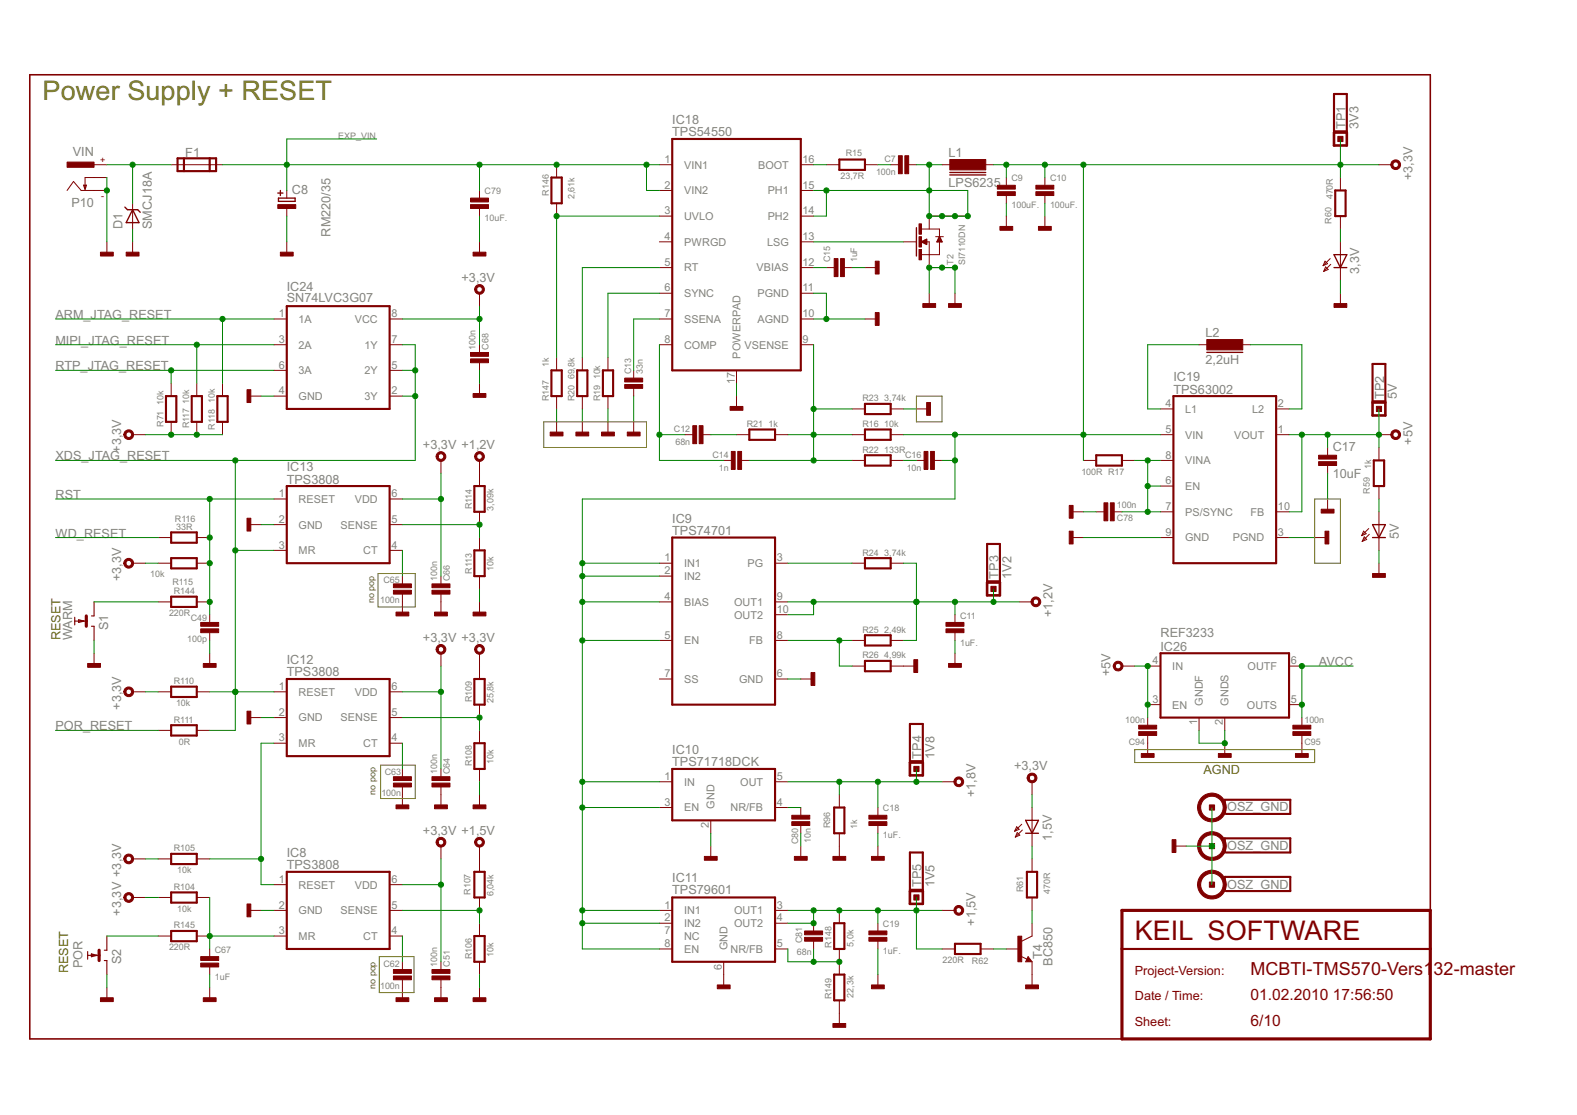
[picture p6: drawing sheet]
<svg xmlns="http://www.w3.org/2000/svg" width="297mm" height="210mm" viewBox="0 0 297 210" stroke-linecap="round" stroke-linejoin="round" font-family="sans-serif">
<defs><g id="words">
<text font-size="5.7" fill="#808000" x="8" y="18.9">Power Supply + RESET</text>
<text font-size="5.7" fill="#800000" x="213.7" y="176.9">KEIL SOFTWARE</text>
<g font-size="3.8" fill="#800000">
<text x="235.5" y="183.5">MCBTI-TMS570-Vers1</text>
<text x="270" y="183.5">32-master</text>
</g>
<g font-size="3.3" fill="#800000">
<text x="235.5" y="188.3">01.02.2010</text>
<text x="251" y="188.3">17:56:50</text>
<text x="235.5" y="193.2">6/10</text>
</g>
<g font-size="2.7" fill="#808080">
<text x="126.6" y="23.4">IC18</text>
<text x="13.7" y="29.3">VIN</text>
<text x="34.9" y="29.6">F1</text>
<text x="126.6" y="25.7">TPS54550</text>
<text x="178.7" y="29.6">L1</text>
<text x="253.4" y="24.2" transform="rotate(-90 253.4 24.2)">TP1</text>
<text x="255.9" y="24.2" transform="rotate(-90 255.9 24.2)">3V3</text>
<text x="178.7" y="35.1">LPS6235</text>
<text x="266" y="33.9" transform="rotate(-90 266 33.9)">+3,3V</text>
<text x="13.5" y="39">P10</text>
<text x="55" y="36.6">C8</text>
<text x="23.1" y="43.1" transform="rotate(-90 23.1 43.1)">D1</text>
<text x="28.6" y="43.1" transform="rotate(-90 28.6 43.1)">SMCJ18A</text>
<text x="62.2" y="44.6" transform="rotate(-90 62.2 44.6)">RM220/35</text>
<text x="86.9" y="53">+3,3V</text>
<text x="256" y="51.6" transform="rotate(-90 256 51.6)">3,3V</text>
<text x="54" y="56.9">SN74LVC3G07</text>
<text x="54" y="54.7">IC24</text>
<text x="10.4" y="60.1">ARM_JTAG_RESET</text>
<text x="10.4" y="64.9">MIPI_JTAG_RESET</text>
<text x="227.1" y="63.5">L2</text>
<text x="10.4" y="69.7">RTP_JTAG_RESET</text>
<text x="221" y="71.8">IC19</text>
<text x="227.1" y="68.5">2,2uH</text>
<text x="221" y="74.1">TPS63002</text>
<text x="260.7" y="75.1" transform="rotate(-90 260.7 75.1)">TP2</text>
<text x="263.1" y="75.1" transform="rotate(-90 263.1 75.1)">5V</text>
<text x="266" y="83.7" transform="rotate(-90 266 83.7)">+5V</text>
<text x="10.4" y="86.7">XDS_JTAG_RESET</text>
<text x="22.8" y="85.2" transform="rotate(-90 22.8 85.2)">+3,3V</text>
<text x="54" y="88.7">IC13</text>
<text x="79.7" y="84.5">+3,3V +1,2V</text>
<text x="251" y="85">C17</text>
<text x="10.4" y="93.9">RST</text>
<text x="54" y="91">TPS3808</text>
<text x="251" y="90.1">10uF</text>
<text x="10.4" y="101.2">WD_RESET</text>
<text x="126.6" y="100.7">TPS74701</text>
<text x="126.6" y="98.4">IC9</text>
<text x="263.5" y="101.4" transform="rotate(-90 263.5 101.4)">5V</text>
<text x="22.8" y="109.4" transform="rotate(-90 22.8 109.4)">+3,3V</text>
<text x="188.1" y="108.9" transform="rotate(-90 188.1 108.9)">TP3</text>
<text x="190.5" y="108.9" transform="rotate(-90 190.5 108.9)">1V2</text>
<text x="20.4" y="118.6" transform="rotate(-90 20.4 118.6)">S1</text>
<text x="198.3" y="116.2" transform="rotate(-90 198.3 116.2)">+1,2V</text>
<text x="218.6" y="119.8">REF3233</text>
<text x="13.6" y="120.6" transform="rotate(-90 13.6 120.6)">WARM</text>
<text x="54" y="125">IC12</text>
<text x="79.7" y="120.8">+3,3V +3,3V</text>
<text x="218.6" y="122.5">IC26</text>
<text x="248.4" y="125.4">AVCC</text>
<text x="54" y="127.3">TPS3808</text>
<text x="209.2" y="127.3" transform="rotate(-90 209.2 127.3)">+5V</text>
<text x="10.4" y="137.5">POR_RESET</text>
<text x="22.8" y="133.6" transform="rotate(-90 22.8 133.6)">+3,3V</text>
<text x="126.6" y="141.9">IC10</text>
<text x="173.6" y="142.8" transform="rotate(-90 173.6 142.8)">TP4</text>
<text x="176" y="142.8" transform="rotate(-90 176 142.8)">1V8</text>
<text x="126.6" y="144.3">TPS71718DCK</text>
<text x="191" y="145">+3,3V</text>
<text x="183.7" y="150.1" transform="rotate(-90 183.7 150.1)">+1,8V</text>
<text x="231.2" y="152.7">OSZ_GND</text>
<text x="54" y="161.3">IC8</text>
<text x="79.7" y="157.1">+3,3V +1,5V</text>
<text x="198.1" y="158.3" transform="rotate(-90 198.1 158.3)">1,5V</text>
<text x="231.2" y="160">OSZ_GND</text>
<text x="54" y="163.6">TPS3808</text>
<text x="126.6" y="166.1">IC11</text>
<text x="173.6" y="167" transform="rotate(-90 173.6 167)">TP5</text>
<text x="176" y="167" transform="rotate(-90 176 167)">1V5</text>
<text x="231.2" y="167.3">OSZ_GND</text>
<text x="22.8" y="172.3" transform="rotate(-90 22.8 172.3)">+3,3V +3,3V</text>
<text x="126.6" y="168.2">TPS79601</text>
<text x="183.7" y="174.3" transform="rotate(-90 183.7 174.3)">+1,5V</text>
<text x="15.5" y="182.3" transform="rotate(-90 15.5 182.3)">POR</text>
<text x="22.8" y="181.5" transform="rotate(-90 22.8 181.5)">S2</text>
<text x="196.3" y="180.6" transform="rotate(-90 196.3 180.6)">T4</text>
<text x="198.3" y="181.8" transform="rotate(-90 198.3 181.8)">BC850</text>
</g>
<g font-size="2.7" fill="#808000">
<text x="11.4" y="120.6" transform="rotate(-90 11.4 120.6)">RESET</text>
<text x="226.7" y="145.7">AGND</text>
<text x="12.9" y="183.2" transform="rotate(-90 12.9 183.2)">RESET</text>
</g>
<g font-size="2.7" fill="#800000">
<text x="213.7" y="183.5">Project-Version:</text>
<text x="213.7" y="188.3">Date / Time:</text>
<text x="213.7" y="193.2">Sheet:</text>
</g>
<g font-size="2.3" fill="#808080">
<text x="125.1" y="30.7">1</text>
<text x="125.1" y="35.5">2</text>
<text x="128.8" y="31.7">VIN1</text>
<text x="142.8" y="31.7">BOOT</text>
<text x="151.2" y="30.7">16</text>
<text x="151.2" y="35.5">15</text>
<text x="125.1" y="40.4">3</text>
<text x="128.8" y="41.4">UVLO</text>
<text x="128.8" y="36.6">VIN2</text>
<text x="144.6" y="36.6">PH1</text>
<text x="144.6" y="41.4">PH2</text>
<text x="151.2" y="40.4">14</text>
<text x="125.1" y="45.2">4</text>
<text x="128.8" y="46.3">PWRGD</text>
<text x="144.5" y="46.3">LSG</text>
<text x="151.2" y="45.2">13</text>
<text x="125.1" y="50">5</text>
<text x="128.8" y="51.1">RT</text>
<text x="142.5" y="51.1">VBIAS</text>
<text x="151.2" y="50">12</text>
<text x="52.5" y="59.7">1</text>
<text x="73.7" y="59.7">8</text>
<text x="125.1" y="54.9">6</text>
<text x="125.1" y="59.7">7</text>
<text x="128.8" y="55.9">SYNC</text>
<text x="142.7" y="55.9">PGND</text>
<text x="151.2" y="54.9">11</text>
<text x="151.2" y="59.7">10</text>
<text x="52.5" y="64.6">3</text>
<text x="56.2" y="60.8">1A</text>
<text x="56.2" y="65.6">2A</text>
<text x="66.8" y="60.8">VCC</text>
<text x="68.7" y="65.6">1Y</text>
<text x="73.7" y="64.6">7</text>
<text x="125.1" y="64.6">8</text>
<text x="128.8" y="60.8">SSENA</text>
<text x="128.8" y="65.6">COMP</text>
<text x="140.2" y="65.6">VSENSE</text>
<text x="142.7" y="60.8">AGND</text>
<text x="151.2" y="64.6">9</text>
<text x="52.5" y="69.4">6</text>
<text x="56.2" y="70.5">3A</text>
<text x="68.7" y="70.5">2Y</text>
<text x="73.7" y="69.4">5</text>
<text x="139.4" y="67.5" transform="rotate(-90 139.4 67.5)">POWERPAD</text>
<text x="52.5" y="74.2">4</text>
<text x="56.2" y="75.3">GND</text>
<text x="68.7" y="75.3">3Y</text>
<text x="73.7" y="74.2">2</text>
<text x="138.4" y="72.4" transform="rotate(-90 138.4 72.4)">17</text>
<text x="219.5" y="76.7">4</text>
<text x="223.2" y="77.7">L1</text>
<text x="235.9" y="77.7">L2</text>
<text x="240.7" y="76.7">2</text>
<text x="219.5" y="81.5">5</text>
<text x="223.2" y="82.6">VIN</text>
<text x="232.5" y="82.6">VOUT</text>
<text x="240.7" y="81.5">1</text>
<text x="219.5" y="86.3">8</text>
<text x="223.2" y="87.4">VINA</text>
<text x="52.5" y="93.6">1</text>
<text x="56.2" y="94.7">RESET</text>
<text x="66.8" y="94.7">VDD</text>
<text x="73.7" y="93.6">6</text>
<text x="219.5" y="91.2">6</text>
<text x="223.2" y="92.2">EN</text>
<text x="52.5" y="98.4">2</text>
<text x="56.2" y="99.5">GND</text>
<text x="64.2" y="99.5">SENSE</text>
<text x="73.7" y="98.4">5</text>
<text x="219.5" y="96">7</text>
<text x="219.5" y="100.9">9</text>
<text x="223.2" y="97.1">PS/SYNC</text>
<text x="223.2" y="101.9">GND</text>
<text x="232.2" y="101.9">PGND</text>
<text x="235.5" y="97.1">FB</text>
<text x="240.7" y="100.9">3</text>
<text x="240.7" y="96">10</text>
<text x="52.5" y="103.3">3</text>
<text x="56.2" y="104.3">MR</text>
<text x="68.4" y="104.3">CT</text>
<text x="73.7" y="103.3">4</text>
<text x="125.1" y="105.7">1</text>
<text x="128.8" y="106.8">IN1</text>
<text x="140.8" y="106.8">PG</text>
<text x="146.3" y="105.7">3</text>
<text x="125.1" y="113">4</text>
<text x="125.1" y="108.1">2</text>
<text x="128.8" y="109.2">IN2</text>
<text x="146.3" y="113">9</text>
<text x="128.8" y="114">BIAS</text>
<text x="138.3" y="114">OUT1</text>
<text x="138.3" y="116.4">OUT2</text>
<text x="146.3" y="115.4">10</text>
<text x="125.1" y="120.2">5</text>
<text x="128.8" y="121.3">EN</text>
<text x="141.1" y="121.3">FB</text>
<text x="146.3" y="120.2">8</text>
<text x="217.1" y="125.1">4</text>
<text x="243.1" y="125.1">6</text>
<text x="52.5" y="129.9">1</text>
<text x="56.2" y="131">RESET</text>
<text x="66.8" y="131">VDD</text>
<text x="73.7" y="129.9">6</text>
<text x="125.1" y="127.5">7</text>
<text x="128.8" y="128.5">SS</text>
<text x="139.2" y="128.6">GND</text>
<text x="146.3" y="127.5">6</text>
<text x="220.8" y="126.1">IN</text>
<text x="235" y="126.1">OUTF</text>
<text x="52.5" y="134.7">2</text>
<text x="56.2" y="135.8">GND</text>
<text x="64.2" y="135.8">SENSE</text>
<text x="73.7" y="134.7">5</text>
<text x="217.1" y="132.3">3</text>
<text x="220.8" y="133.4">EN</text>
<text x="225.5" y="136.6" transform="rotate(-90 225.5 136.6)">1</text>
<text x="226.6" y="132.8" transform="rotate(-90 226.6 132.8)">GNDF</text>
<text x="230.4" y="136.6" transform="rotate(-90 230.4 136.6)">2</text>
<text x="231.4" y="132.8" transform="rotate(-90 231.4 132.8)">GNDS</text>
<text x="234.9" y="133.4">OUTS</text>
<text x="243.1" y="132.3">5</text>
<text x="52.5" y="139.6">3</text>
<text x="56.2" y="140.6">MR</text>
<text x="68.4" y="140.7">CT</text>
<text x="73.7" y="139.6">4</text>
<text x="125.1" y="146.8">1</text>
<text x="128.8" y="147.9">IN</text>
<text x="139.4" y="147.9">OUT</text>
<text x="146.3" y="146.8">5</text>
<text x="125.1" y="151.7">3</text>
<text x="128.8" y="152.7">EN</text>
<text x="133.5" y="155.9" transform="rotate(-90 133.5 155.9)">2</text>
<text x="134.6" y="152.2" transform="rotate(-90 134.6 152.2)">GND</text>
<text x="137.6" y="152.8">NR/FB</text>
<text x="146.3" y="151.7">4</text>
<text x="52.5" y="166.2">1</text>
<text x="56.2" y="167.3">RESET</text>
<text x="66.8" y="167.3">VDD</text>
<text x="73.7" y="166.2">6</text>
<text x="52.5" y="171">2</text>
<text x="56.2" y="172.1">GND</text>
<text x="64.2" y="172.1">SENSE</text>
<text x="73.7" y="171">5</text>
<text x="125.1" y="171">1</text>
<text x="125.1" y="173.5">2</text>
<text x="128.8" y="172.1">IN1</text>
<text x="138.3" y="172.1">OUT1</text>
<text x="146.3" y="171">3</text>
<text x="146.3" y="173.5">4</text>
<text x="52.5" y="175.9">3</text>
<text x="56.2" y="176.9">MR</text>
<text x="68.4" y="177">CT</text>
<text x="73.7" y="175.9">4</text>
<text x="125.1" y="178.3">8</text>
<text x="125.1" y="175.9">7</text>
<text x="128.8" y="179.4">EN</text>
<text x="128.8" y="176.9">NC</text>
<text x="128.8" y="174.5">IN2</text>
<text x="137" y="178.8" transform="rotate(-90 137 178.8)">GND</text>
<text x="137.6" y="179.4">NR/FB</text>
<text x="138.3" y="174.5">OUT2</text>
<text x="146.3" y="178.3">5</text>
<text x="136" y="182.5" transform="rotate(-90 136 182.5)">6</text>
</g>
<g font-size="1.9" fill="#808080">
<text x="63.7" y="26.2">EXP_VIN</text>
<text x="159.3" y="29.3">R15</text>
<text x="158.3" y="33.7">23,7R</text>
<text x="165" y="32.9">100n</text>
<text x="166.6" y="30.5">C7</text>
<text x="190.5" y="34.2">C9</text>
<text x="197.8" y="34.2">C10</text>
<text x="91.3" y="41.7">10uF.</text>
<text x="91.3" y="36.6">C79</text>
<text x="103.4" y="36.8" transform="rotate(-90 103.4 36.8)">R146</text>
<text x="108.2" y="37.5" transform="rotate(-90 108.2 37.5)">2,61k</text>
<text x="190.5" y="39.2">100uF.</text>
<text x="197.8" y="39.2">100uF.</text>
<text x="251" y="37.5" transform="rotate(-90 251 37.5)">470R</text>
<text x="250.8" y="42.1" transform="rotate(-90 250.8 42.1)">R60</text>
<text x="156.4" y="49.4" transform="rotate(-90 156.4 49.4)">C15</text>
<text x="161.5" y="49.4" transform="rotate(-90 161.5 49.4)">1uF</text>
<text x="179.6" y="49.9" transform="rotate(-90 179.6 49.9)">T2</text>
<text x="181.8" y="49.9" transform="rotate(-90 181.8 49.9)">SI7110DN</text>
<text x="89.6" y="65.9" transform="rotate(-90 89.6 65.9)">100n</text>
<text x="92" y="65.9" transform="rotate(-90 92 65.9)">C68</text>
<text x="103.4" y="69" transform="rotate(-90 103.4 69)">1k</text>
<text x="108.2" y="71.4" transform="rotate(-90 108.2 71.4)">69,8k</text>
<text x="113.1" y="71.4" transform="rotate(-90 113.1 71.4)">10k</text>
<text x="118.9" y="70.5" transform="rotate(-90 118.9 70.5)">C13</text>
<text x="121.1" y="70.5" transform="rotate(-90 121.1 70.5)">33n</text>
<text x="30.8" y="76.3" transform="rotate(-90 30.8 76.3)">10k</text>
<text x="35.6" y="76" transform="rotate(-90 35.6 76)">10k</text>
<text x="40.5" y="75.8" transform="rotate(-90 40.5 75.8)">10k</text>
<text x="103.4" y="75.5" transform="rotate(-90 103.4 75.5)">R147</text>
<text x="108.2" y="75.5" transform="rotate(-90 108.2 75.5)">R20</text>
<text x="113.1" y="75.5" transform="rotate(-90 113.1 75.5)">R19</text>
<text x="162.4" y="75.5">R23</text>
<text x="166.6" y="75.5">3,74k</text>
<text x="30.8" y="80.4" transform="rotate(-90 30.8 80.4)">R71</text>
<text x="35.6" y="80.6" transform="rotate(-90 35.6 80.6)">R117</text>
<text x="40.5" y="80.9" transform="rotate(-90 40.5 80.9)">R118</text>
<text x="126.9" y="81.3">C12</text>
<text x="127.2" y="83.8">68n</text>
<text x="140.7" y="80.4">R21</text>
<text x="144.8" y="80.4">1k</text>
<text x="162.4" y="80.4">R16</text>
<text x="166.6" y="80.4">10k</text>
<text x="134.2" y="86.2">C14</text>
<text x="135.4" y="88.6">1n</text>
<text x="162.4" y="85.2">R22</text>
<text x="166.6" y="85.2">133R</text>
<text x="170.5" y="86.2">C16</text>
<text x="170.8" y="88.6">10n</text>
<text x="203.7" y="89.3">100R R17</text>
<text x="258.3" y="88.4" transform="rotate(-90 258.3 88.4)">1k</text>
<text x="88.9" y="95.9" transform="rotate(-90 88.9 95.9)">R114</text>
<text x="210.4" y="95.6">100n</text>
<text x="258" y="93" transform="rotate(-90 258 93)">R59</text>
<text x="33" y="98.3">R116</text>
<text x="33.2" y="99.7">33R</text>
<text x="93" y="96.1" transform="rotate(-90 93 96.1)">3,09k</text>
<text x="210.4" y="98">C78</text>
<text x="88.9" y="108" transform="rotate(-90 88.9 108)">R113</text>
<text x="93" y="107.5" transform="rotate(-90 93 107.5)">10k</text>
<text x="162.4" y="104.6">R24</text>
<text x="166.6" y="104.6">3,74k</text>
<text x="28.3" y="108.7">10k</text>
<text x="32.5" y="110.1">R115</text>
<text x="32.7" y="111.8">R144</text>
<text x="71.6" y="113.5">100n</text>
<text x="72.2" y="109.7">C65</text>
<text x="82.3" y="109.4" transform="rotate(-90 82.3 109.4)">100n</text>
<text x="84.8" y="109.4" transform="rotate(-90 84.8 109.4)">C66</text>
<text x="31.8" y="116">220R</text>
<text x="35.9" y="116.9">C49</text>
<text x="162.4" y="119.1">R25</text>
<text x="166.6" y="119.1">2,49k</text>
<text x="180.8" y="116.4">C11</text>
<text x="35.3" y="120.8">100p</text>
<text x="162.4" y="123.9">R26</text>
<text x="166.6" y="123.9">4,99k</text>
<text x="180.8" y="121.5">1uF.</text>
<text x="32.7" y="128.8">R110</text>
<text x="32.7" y="136">R111</text>
<text x="33.2" y="132.9">10k</text>
<text x="88.9" y="132.2" transform="rotate(-90 88.9 132.2)">R109</text>
<text x="93" y="132.4" transform="rotate(-90 93 132.4)">25,8k</text>
<text x="212" y="136">100n</text>
<text x="245.7" y="136">100n</text>
<text x="33.7" y="140.2">0R</text>
<text x="93" y="143.8" transform="rotate(-90 93 143.8)">10k</text>
<text x="212.6" y="140.2">C94</text>
<text x="245.7" y="140.2">C95</text>
<text x="71.8" y="149.8">100n</text>
<text x="72.5" y="146">C63</text>
<text x="82.3" y="145.7" transform="rotate(-90 82.3 145.7)">100n</text>
<text x="84.8" y="145.7" transform="rotate(-90 84.8 145.7)">C64</text>
<text x="88.9" y="144.3" transform="rotate(-90 88.9 144.3)">R108</text>
<text x="156.4" y="155.9" transform="rotate(-90 156.4 155.9)">R96</text>
<text x="166.3" y="152.7">C18</text>
<text x="32.7" y="160.2">R105</text>
<text x="150.3" y="159" transform="rotate(-90 150.3 159)">C80</text>
<text x="152.8" y="158.7" transform="rotate(-90 152.8 158.7)">10n</text>
<text x="161.5" y="156.1" transform="rotate(-90 161.5 156.1)">1k</text>
<text x="166.3" y="157.8">1uF.</text>
<text x="32.7" y="167.5">R104</text>
<text x="33.4" y="164.4">10k</text>
<text x="192.7" y="168" transform="rotate(-90 192.7 168)">R61</text>
<text x="33.4" y="171.6">10k</text>
<text x="88.6" y="168.5" transform="rotate(-90 88.6 168.5)">R107</text>
<text x="93" y="168.7" transform="rotate(-90 93 168.7)">6,04k</text>
<text x="197.8" y="168.2" transform="rotate(-90 197.8 168.2)">470R</text>
<text x="31.8" y="178.9">220R</text>
<text x="32.7" y="174.8">R145</text>
<text x="40.5" y="179.4">C67</text>
<text x="150.1" y="179.8">68n</text>
<text x="151.1" y="177.6" transform="rotate(-90 151.1 177.6)">C81</text>
<text x="156.6" y="178.4" transform="rotate(-90 156.6 178.4)">R148</text>
<text x="160.7" y="178.2" transform="rotate(-90 160.7 178.2)">5,0k</text>
<text x="166.3" y="179.6">1uF.</text>
<text x="166.3" y="174.5">C19</text>
<text x="40.5" y="184.4">1uF</text>
<text x="72.2" y="182">C62</text>
<text x="82.3" y="182" transform="rotate(-90 82.3 182)">100n</text>
<text x="84.8" y="182" transform="rotate(-90 84.8 182)">C51</text>
<text x="88.9" y="180.6" transform="rotate(-90 88.9 180.6)">R106</text>
<text x="93" y="180.1" transform="rotate(-90 93 180.1)">10k</text>
<text x="177.5" y="181.3">220R</text>
<text x="183.1" y="181.5">R62</text>
<text x="71.6" y="186.1">100n</text>
<text x="156.6" y="188.1" transform="rotate(-90 156.6 188.1)">R149</text>
<text x="160.7" y="187.8" transform="rotate(-90 160.7 187.8)">22,3k</text>
</g>
<g font-size="1.9" fill="#800000">
<text x="18.9" y="30.8">+</text>
<text x="19.1" y="37.5">-</text>
</g>
<g font-size="1.9" fill="#808000">
<text x="70.5" y="113.5" transform="rotate(-90 70.5 113.5)">no pop</text>
<text x="70.7" y="149.6" transform="rotate(-90 70.7 149.6)">no pop</text>
<text x="70.7" y="186.1" transform="rotate(-90 70.7 186.1)">no pop</text>
</g>
</g></defs>
<g fill="#800000" stroke="#800000" stroke-width=".3">
<path d="M5.6 14.1v181.5z"/>
<path d="M5.6 14.1h263.8z"/>
<path d="M269.4 14.1v157.3z"/>
<path d="M5.6 195.6h205.7z"/>
</g>
<g fill="#800000" stroke="#800000" stroke-width=".59">
<path d="M211.3 178.6v17z"/>
<path d="M211.3 171.4v7.2z"/>
<path d="M211.3 171.4h58.1z"/>
<path d="M269.4 171.4v7.2z"/>
<path d="M269.4 178.6v17z"/>
<path d="M211.3 195.6h58.1z"/>
<path d="M18.7 179.9v.9z"/>
<path d="M18.7 178.9v1z"/>
<path d="M16.3 116.9v1z"/>
<path d="M16.3 116v.9z"/>
</g>
<g fill="#800000" stroke="#800000" stroke-width=".4">
<path d="M211.3 178.6h58.1z"/>
<path d="M126.6 181.1h19.4z"/>
<path d="M146 169v12.1z"/>
<path d="M126.6 169h19.4z"/>
<path d="M126.6 169v12.1z"/>
<path d="M33.4 29.8h6.1z"/>
<path d="M39.5 29.8h1.2z"/>
<path d="M40.7 29.8v2.4z"/>
<path d="M39.5 32.2h1.2z"/>
<path d="M34.6 32.2h4.9z"/>
<path d="M33.4 32.2h1.2z"/>
<path d="M33.4 29.8v2.4z"/>
<path d="M34.6 29.8v1.2z"/>
<path d="M34.6 31v1.2z"/>
<path d="M39.5 29.8v1.2z"/>
<path d="M39.5 31v1.2z"/>
<path d="M126.6 26.2h24.2z"/>
<path d="M150.8 26.2v43.5z"/>
<path d="M126.6 69.7h24.2z"/>
<path d="M126.6 26.2v43.5z"/>
<path d="M113.6 69.7v4.9z"/>
<path d="M113.6 69.7h1.9z"/>
<path d="M115.5 69.7v4.9z"/>
<path d="M113.6 74.6h1.9z"/>
<path d="M108.7 69.7v4.9z"/>
<path d="M108.7 69.7h1.9z"/>
<path d="M110.6 69.7v4.9z"/>
<path d="M108.7 74.6h1.9z"/>
<path d="M141.1 80.9h4.9z"/>
<path d="M146 80.9v1.9z"/>
<path d="M141.1 82.8h4.9z"/>
<path d="M141.1 80.9v1.9z"/>
<path d="M158.1 30h4.8z"/>
<path d="M162.9 30v2z"/>
<path d="M158.1 32h4.8z"/>
<path d="M158.1 30v2z"/>
<path d="M162.9 80.9h4.9z"/>
<path d="M167.8 80.9v1.9z"/>
<path d="M162.9 82.8h4.9z"/>
<path d="M162.9 80.9v1.9z"/>
<path d="M162.9 85.7h4.9z"/>
<path d="M167.8 85.7v2z"/>
<path d="M162.9 87.7h4.9z"/>
<path d="M162.9 85.7v2z"/>
<path d="M162.9 76h4.9z"/>
<path d="M167.8 76v2z"/>
<path d="M162.9 78h4.9z"/>
<path d="M162.9 76v2z"/>
<path d="M162.9 105.1h4.9z"/>
<path d="M167.8 105.1v1.9z"/>
<path d="M162.9 107h4.9z"/>
<path d="M162.9 105.1v1.9z"/>
<path d="M162.9 119.6h4.9z"/>
<path d="M167.8 119.6v1.9z"/>
<path d="M162.9 121.5h4.9z"/>
<path d="M162.9 119.6v1.9z"/>
<path d="M162.9 124.4h4.9z"/>
<path d="M167.8 124.4v2z"/>
<path d="M162.9 126.4h4.9z"/>
<path d="M162.9 124.4v2z"/>
<path d="M126.6 101.2h19.4z"/>
<path d="M146 101.2v31.5z"/>
<path d="M126.6 132.7h19.4z"/>
<path d="M126.6 101.2v31.5z"/>
<path d="M221 74.6h19.4z"/>
<path d="M240.4 74.6v31.4z"/>
<path d="M221 106h19.4z"/>
<path d="M221 74.6v31.4z"/>
<path d="M258.8 86.7v4.8z"/>
<path d="M258.8 86.7h1.9z"/>
<path d="M260.7 86.7v4.8z"/>
<path d="M258.8 91.5h1.9z"/>
<path d="M251.5 35.9v4.8z"/>
<path d="M251.5 35.9h1.9z"/>
<path d="M253.4 35.9v4.8z"/>
<path d="M251.5 40.7h1.9z"/>
<path d="M193.4 164.1v4.9z"/>
<path d="M193.4 164.1h1.9z"/>
<path d="M195.3 164.1v4.9z"/>
<path d="M193.4 169h1.9z"/>
<path d="M179.9 179.6h4.8z"/>
<path d="M179.9 177.7v1.9z"/>
<path d="M179.9 177.7h4.8z"/>
<path d="M184.7 177.7v1.9z"/>
<path d="M251.3 24.7h2.4z"/>
<path d="M251.3 17.7v7z"/>
<path d="M251.3 17.7h2.4z"/>
<path d="M253.7 17.7v7z"/>
<path d="M258.5 75.5h2.4z"/>
<path d="M258.5 68.5v7z"/>
<path d="M258.5 68.5h2.4z"/>
<path d="M260.9 68.5v7z"/>
<path d="M185.9 109.4h2.4z"/>
<path d="M185.9 102.4v7z"/>
<path d="M185.9 102.4h2.4z"/>
<path d="M188.3 102.4v7z"/>
<path d="M171.4 143.3h2.4z"/>
<path d="M171.4 136.3v7z"/>
<path d="M171.4 136.3h2.4z"/>
<path d="M173.8 136.3v7z"/>
<path d="M171.4 167.5h2.4z"/>
<path d="M171.4 160.5v7z"/>
<path d="M171.4 160.5h2.4z"/>
<path d="M173.8 160.5v7z"/>
<path d="M54 164.1h19.4z"/>
<path d="M73.4 164.1v14.5z"/>
<path d="M54 178.6h19.4z"/>
<path d="M54 164.1v14.5z"/>
<path d="M54 127.8h19.4z"/>
<path d="M73.4 127.8v14.5z"/>
<path d="M54 142.3h19.4z"/>
<path d="M54 127.8v14.5z"/>
<path d="M54 91.5h19.4z"/>
<path d="M73.4 91.5v14.5z"/>
<path d="M54 106h19.4z"/>
<path d="M54 91.5v14.5z"/>
<path d="M32.2 169.9h4.9z"/>
<path d="M32.2 168v1.9z"/>
<path d="M32.2 168h4.9z"/>
<path d="M37.1 168v1.9z"/>
<path d="M32.2 162.7h4.9z"/>
<path d="M32.2 160.7v2z"/>
<path d="M32.2 160.7h4.9z"/>
<path d="M37.1 160.7v2z"/>
<path d="M89.3 176.2v4.9z"/>
<path d="M89.3 176.2h2z"/>
<path d="M91.3 176.2v4.9z"/>
<path d="M89.3 181.1h2z"/>
<path d="M91.3 164.1v4.9z"/>
<path d="M89.3 169h2z"/>
<path d="M89.3 164.1v4.9z"/>
<path d="M89.3 164.1h2z"/>
<path d="M89.3 139.9v4.9z"/>
<path d="M89.3 139.9h2z"/>
<path d="M91.3 139.9v4.9z"/>
<path d="M89.3 144.8h2z"/>
<path d="M91.3 127.8v4.9z"/>
<path d="M89.3 132.7h2z"/>
<path d="M89.3 127.8v4.9z"/>
<path d="M89.3 127.8h2z"/>
<path d="M32.2 131.2h4.9z"/>
<path d="M32.2 129.3v1.9z"/>
<path d="M32.2 129.3h4.9z"/>
<path d="M37.1 129.3v1.9z"/>
<path d="M32.2 136.5h4.9z"/>
<path d="M37.1 136.5v2z"/>
<path d="M32.2 138.5h4.9z"/>
<path d="M32.2 136.5v2z"/>
<path d="M89.3 103.6v4.9z"/>
<path d="M89.3 103.6h2z"/>
<path d="M91.3 103.6v4.9z"/>
<path d="M89.3 108.5h2z"/>
<path d="M91.3 91.5v4.9z"/>
<path d="M89.3 96.4h2z"/>
<path d="M89.3 91.5v4.9z"/>
<path d="M89.3 91.5h2z"/>
<path d="M32.2 107h4.9z"/>
<path d="M32.2 105.1v1.9z"/>
<path d="M32.2 105.1h4.9z"/>
<path d="M37.1 105.1v1.9z"/>
<path d="M32.2 100.2h4.9z"/>
<path d="M37.1 100.2v2z"/>
<path d="M32.2 102.2h4.9z"/>
<path d="M32.2 100.2v2z"/>
<path d="M54 77h19.4z"/>
<path d="M73.4 57.6v19.4z"/>
<path d="M54 57.6h19.4z"/>
<path d="M54 57.6v19.4z"/>
<path d="M31.3 74.6v4.8z"/>
<path d="M31.3 74.6h1.9z"/>
<path d="M33.2 74.6v4.8z"/>
<path d="M31.3 79.4h1.9z"/>
<path d="M36.1 74.6v4.8z"/>
<path d="M36.1 74.6h1.9z"/>
<path d="M38 74.6v4.8z"/>
<path d="M36.1 79.4h1.9z"/>
<path d="M40.9 74.6v4.8z"/>
<path d="M40.9 74.6h2z"/>
<path d="M42.9 74.6v4.8z"/>
<path d="M40.9 79.4h2z"/>
<path d="M206.5 87.7h4.8z"/>
<path d="M206.5 85.7v2z"/>
<path d="M206.5 85.7h4.8z"/>
<path d="M211.3 85.7v2z"/>
<path d="M32.2 114.3h4.9z"/>
<path d="M32.2 112.3v2z"/>
<path d="M32.2 112.3h4.9z"/>
<path d="M37.1 112.3v2z"/>
<path d="M32.2 177.2h4.9z"/>
<path d="M32.2 175.3v1.9z"/>
<path d="M32.2 175.3h4.9z"/>
<path d="M37.1 175.3v1.9z"/>
<path d="M103.9 33.4v4.9z"/>
<path d="M103.9 33.4h1.9z"/>
<path d="M105.8 33.4v4.9z"/>
<path d="M103.9 38.3h1.9z"/>
<path d="M103.9 69.7v4.9z"/>
<path d="M103.9 69.7h1.9z"/>
<path d="M105.8 69.7v4.9z"/>
<path d="M103.9 74.6h1.9z"/>
<path d="M159 173.8v4.8z"/>
<path d="M157.1 178.6h1.9z"/>
<path d="M157.1 173.8v4.8z"/>
<path d="M157.1 173.8h1.9z"/>
<path d="M159 183.5v4.8z"/>
<path d="M157.1 188.3h1.9z"/>
<path d="M157.1 183.5v4.8z"/>
<path d="M157.1 183.5h1.9z"/>
<path d="M218.6 135.1h24.2z"/>
<path d="M242.8 123v12.1z"/>
<path d="M218.6 123h24.2z"/>
<path d="M218.6 123v12.1z"/>
<path d="M126.6 154.4h19.4z"/>
<path d="M146 144.8v9.6z"/>
<path d="M126.6 144.8h19.4z"/>
<path d="M126.6 144.8v9.6z"/>
<path d="M157.1 152v4.9z"/>
<path d="M157.1 152h1.9z"/>
<path d="M159 152v4.9z"/>
<path d="M157.1 156.9h1.9z"/>
<path d="M230.7 150.6v2.6z"/>
<path d="M230.7 150.6h12.3z"/>
<path d="M243 150.6v2.6z"/>
<path d="M230.9 153.2h12.1z"/>
<path d="M230.7 157.8v2.7z"/>
<path d="M230.7 157.8h12.3z"/>
<path d="M243 157.8v2.7z"/>
<path d="M230.9 160.5h12.1z"/>
<path d="M230.7 165.1v2.6z"/>
<path d="M230.7 165.1h12.3z"/>
<path d="M243 165.1v2.6z"/>
<path d="M230.9 167.7h12.1z"/>
</g>
<g fill="#800000" stroke="#800000" stroke-width=".19">
<path d="M124.2 171.4h2.4z"/>
<path d="M136.3 181.1v2.4z"/>
<path d="M146 171.4h2.4z"/>
<path d="M124.2 178.6h2.4z"/>
<path d="M146 178.6h2.4z"/>
<path d="M124.2 173.8h2.4z"/>
<path d="M146 173.8h2.4z"/>
<path d="M32.2 31h2.4z"/>
<path d="M39.5 31h2.4z"/>
<path d="M34.6 31h4.9z"/>
<path d="M124.2 31h2.4z"/>
<path d="M124.2 55.2h2.4z"/>
<path d="M150.8 55.2h2.4z"/>
<path d="M124.2 40.7h2.4z"/>
<path d="M124.2 50.4h2.4z"/>
<path d="M150.8 31h2.4z"/>
<path d="M150.8 45.5h2.4z"/>
<path d="M124.2 35.9h2.4z"/>
<path d="M124.2 45.5h2.4z"/>
<path d="M124.2 60h2.4z"/>
<path d="M124.2 64.9h2.4z"/>
<path d="M150.8 35.9h2.4z"/>
<path d="M150.8 40.7h2.4z"/>
<path d="M150.8 50.4h2.4z"/>
<path d="M150.8 60h2.4z"/>
<path d="M150.8 64.9h2.4z"/>
<path d="M138.7 69.7v2.5z"/>
<path d="M20.1 45.5v2.4z"/>
<path d="M54 35.9v1.4z"/>
<path d="M54 39.2v1.5z"/>
<path d="M25 40.7v2.4z"/>
<path d="M25 38.3v2.4z"/>
<path d="M25 45.5v2.4z"/>
<path d="M54 45.5v2.4z"/>
<path d="M114.5 74.6v2.4z"/>
<path d="M114.5 67.3v2.4z"/>
<path d="M109.7 74.6v2.4z"/>
<path d="M109.7 67.3v2.4z"/>
<path d="M138.7 74.6v2.4z"/>
<path d="M119.4 69.7v1.5z"/>
<path d="M119.4 73.1v1.5z"/>
<path d="M129 81.8h1.5z"/>
<path d="M132.4 81.8h1.5z"/>
<path d="M138.7 81.8h2.4z"/>
<path d="M146 81.8h2.4z"/>
<path d="M136.3 86.7h1.5z"/>
<path d="M139.7 86.7h1.4z"/>
<path d="M119.4 79.4v2.4z"/>
<path d="M114.5 79.4v2.4z"/>
<path d="M109.7 79.4v2.4z"/>
<path d="M155.7 31h2.4z"/>
<path d="M162.9 31h2.5z"/>
<path d="M167.8 31h1.4z"/>
<path d="M171.2 31h1.4z"/>
<path d="M162.9 60h2.5z"/>
<path d="M155.7 50.4h1.4z"/>
<path d="M159 50.4h1.5z"/>
<path d="M162.9 50.4h2.5z"/>
<path d="M160.5 81.8h2.4z"/>
<path d="M167.8 81.8h2.4z"/>
<path d="M160.5 86.7h2.4z"/>
<path d="M167.8 86.7h2.4z"/>
<path d="M160.5 77h2.4z"/>
<path d="M167.8 77h2.4z"/>
<path d="M172.6 86.7h1.5z"/>
<path d="M176 86.7h1.4z"/>
<path d="M172.6 77h2.4z"/>
<path d="M189.5 40.7v2.4z"/>
<path d="M196.8 40.7v2.4z"/>
<path d="M170.2 45.5h2.4z"/>
<path d="M175 47.9v2.5z"/>
<path d="M175 40.7v2.4z"/>
<path d="M173.3 47.9h1.7z"/>
<path d="M174.1 45.5h.9z"/>
<path d="M175 45.5v2.4z"/>
<path d="M177 44.6h.7z"/>
<path d="M176.2 44.6h.8z"/>
<path d="M177 43.1v1.5z"/>
<path d="M177 45.3v2.6z"/>
<path d="M173.3 43.1h3.7z"/>
<path d="M175 47.9h2z"/>
<path d="M175 50.4h2.4z"/>
<path d="M177.4 50.4h2.5z"/>
<path d="M175 40.7h2.4z"/>
<path d="M177.4 40.7h2.5z"/>
<path d="M179.9 40.7h2.4z"/>
<path d="M175 55.2v2.4z"/>
<path d="M179.9 55.2v2.4z"/>
<path d="M160.5 106h2.4z"/>
<path d="M167.8 106h2.4z"/>
<path d="M160.5 120.6h2.4z"/>
<path d="M167.8 120.6h2.4z"/>
<path d="M160.5 125.4h2.4z"/>
<path d="M167.8 125.4h2.4z"/>
<path d="M150.8 127.8h2.4z"/>
<path d="M170.2 125.4h2.4z"/>
<path d="M179.9 123v2.4z"/>
<path d="M133.9 159.3v2.4z"/>
<path d="M136.3 183.5v2.4z"/>
<path d="M124.2 106h2.4z"/>
<path d="M124.2 113.3h2.4z"/>
<path d="M146 127.8h2.4z"/>
<path d="M124.2 120.6h2.4z"/>
<path d="M124.2 127.8h2.4z"/>
<path d="M146 113.3h2.4z"/>
<path d="M146 120.6h2.4z"/>
<path d="M146 106h2.4z"/>
<path d="M124.2 108.5h2.4z"/>
<path d="M146 115.7h2.4z"/>
<path d="M218.6 77h2.4z"/>
<path d="M218.6 86.7h2.4z"/>
<path d="M240.4 101.2h2.4z"/>
<path d="M218.6 91.5h2.4z"/>
<path d="M218.6 96.4h2.4z"/>
<path d="M240.4 81.8h2.4z"/>
<path d="M240.4 96.4h2.4z"/>
<path d="M240.4 77h2.4z"/>
<path d="M218.6 81.8h2.4z"/>
<path d="M218.6 101.2h2.4z"/>
<path d="M250.1 84.2v1.5z"/>
<path d="M250.1 87.7v1.4z"/>
<path d="M165.4 159.3v2.4z"/>
<path d="M165.4 183.5v2.4z"/>
<path d="M250.1 93.9v2.5z"/>
<path d="M259.7 31h2.4z"/>
<path d="M247.6 101.2h2.5z"/>
<path d="M201.7 101.2h2.4z"/>
<path d="M259.7 81.8h2.4z"/>
<path d="M177.4 147.2h2.5z"/>
<path d="M192 113.3h2.4z"/>
<path d="M177.4 171.4h2.5z"/>
<path d="M259.7 101.2v2.4z"/>
<path d="M259.7 96.4v2.4z"/>
<path d="M259.7 98.8v2.4z"/>
<path d="M257.8 99.5l-1.3 1.3z"/>
<path d="M256.5 100.8l.8-.3z"/>
<path d="M256.8 100l.5 .5z"/>
<path d="M256.8 100l-.3 .8z"/>
<path d="M256.6 101.9l.8-.3z"/>
<path d="M257 101.1l.4 .5z"/>
<path d="M257 101.1l-.4 .8z"/>
<path d="M257.9 100.6l-1.3 1.3z"/>
<path d="M259.7 91.5v2.4z"/>
<path d="M259.7 84.2v2.5z"/>
<path d="M259.7 106v2.5z"/>
<path d="M252.5 50.4v2.4z"/>
<path d="M252.5 45.5v2.4z"/>
<path d="M252.5 47.9v2.5z"/>
<path d="M250.5 48.7l-1.3 1.3z"/>
<path d="M249.2 50l.9-.4z"/>
<path d="M249.6 49.2l.5 .4z"/>
<path d="M249.6 49.2l-.4 .8z"/>
<path d="M249.3 51.1l.9-.4z"/>
<path d="M249.7 50.2l.5 .5z"/>
<path d="M249.7 50.2l-.4 .9z"/>
<path d="M250.7 49.8l-1.4 1.3z"/>
<path d="M252.5 40.7v2.4z"/>
<path d="M252.5 33.4v2.5z"/>
<path d="M252.5 55.2v2.4z"/>
<path d="M194.4 156.9v2.4z"/>
<path d="M194.4 152v2.4z"/>
<path d="M194.4 154.4v2.5z"/>
<path d="M191.1 156.5l1.3-1.3z"/>
<path d="M191.1 156.5l.9-.4z"/>
<path d="M191.5 155.6l.5 .5z"/>
<path d="M191.5 155.6l-.4 .9z"/>
<path d="M191.2 157.6l.9-.4z"/>
<path d="M191.6 156.7l.5 .5z"/>
<path d="M191.6 156.7l-.4 .9z"/>
<path d="M192.6 156.3l-1.4 1.3z"/>
<path d="M194.4 169v2.4z"/>
<path d="M194.4 161.7v2.4z"/>
<path d="M194.4 183.5v2.4z"/>
<path d="M189.5 178.6h2.5z"/>
<path d="M194.4 181.1v2.4z"/>
<path d="M194.4 173.8v2.4z"/>
<path d="M192.4 177.2l2-1z"/>
<path d="M193.7 180.1l.7 1z"/>
<path d="M193.2 181.1h1.2z"/>
<path d="M193.7 180.1l-.5 1z"/>
<path d="M192.3 180l1.1 .6z"/>
<path d="M194.4 147.2v2.4z"/>
<path d="M184.7 178.6h2.4z"/>
<path d="M177.4 178.6h2.5z"/>
<path d="M51.6 166.5h2.4z"/>
<path d="M73.4 166.5h2.4z"/>
<path d="M51.6 176.2h2.4z"/>
<path d="M73.4 171.4h2.4z"/>
<path d="M73.4 176.2h2.4z"/>
<path d="M51.6 171.4h2.4z"/>
<path d="M51.6 130.2h2.4z"/>
<path d="M73.4 130.2h2.4z"/>
<path d="M51.6 139.9h2.4z"/>
<path d="M73.4 135.1h2.4z"/>
<path d="M73.4 139.9h2.4z"/>
<path d="M51.6 135.1h2.4z"/>
<path d="M51.6 93.9h2.4z"/>
<path d="M73.4 93.9h2.4z"/>
<path d="M51.6 103.6h2.4z"/>
<path d="M73.4 98.8h2.4z"/>
<path d="M73.4 103.6h2.4z"/>
<path d="M51.6 98.8h2.4z"/>
<path d="M37.1 169h2.4z"/>
<path d="M29.8 169h2.4z"/>
<path d="M39.5 185.9v2.4z"/>
<path d="M46.8 171.4h2.4z"/>
<path d="M25 169h2.4z"/>
<path d="M20.1 185.9v2.4z"/>
<path d="M37.1 161.7h2.4z"/>
<path d="M29.8 161.7h2.4z"/>
<path d="M25 161.7h2.4z"/>
<path d="M83.1 159.3v2.4z"/>
<path d="M83.1 181.1v1.4z"/>
<path d="M83.1 184.4v1.5z"/>
<path d="M83.1 185.9v2.4z"/>
<path d="M90.3 181.1v2.4z"/>
<path d="M90.3 173.8v2.4z"/>
<path d="M90.3 185.9v2.4z"/>
<path d="M90.3 161.7v2.4z"/>
<path d="M90.3 169v2.4z"/>
<path d="M90.3 159.3v2.4z"/>
<path d="M75.8 181.1v1.4z"/>
<path d="M75.8 184.4v1.5z"/>
<path d="M75.8 185.9v2.4z"/>
<path d="M46.8 135.1h2.4z"/>
<path d="M75.8 144.8v1.4z"/>
<path d="M75.8 148.1v1.5z"/>
<path d="M75.8 149.6v2.4z"/>
<path d="M83.1 123v2.4z"/>
<path d="M83.1 144.8v1.4z"/>
<path d="M83.1 148.1v1.5z"/>
<path d="M83.1 149.6v2.4z"/>
<path d="M90.3 144.8v2.4z"/>
<path d="M90.3 137.5v2.4z"/>
<path d="M90.3 125.4v2.4z"/>
<path d="M90.3 132.7v2.4z"/>
<path d="M90.3 149.6v2.4z"/>
<path d="M90.3 123v2.4z"/>
<path d="M37.1 130.2h2.4z"/>
<path d="M29.8 130.2h2.4z"/>
<path d="M25 130.2h2.4z"/>
<path d="M29.8 137.5h2.4z"/>
<path d="M37.1 137.5h2.4z"/>
<path d="M46.8 98.8h2.4z"/>
<path d="M75.8 108.5v1.4z"/>
<path d="M75.8 111.8v1.5z"/>
<path d="M75.8 113.3v2.4z"/>
<path d="M90.3 108.5v2.4z"/>
<path d="M90.3 101.2v2.4z"/>
<path d="M90.3 89.1v2.4z"/>
<path d="M90.3 96.4v2.4z"/>
<path d="M90.3 113.3v2.4z"/>
<path d="M83.1 86.7v2.4z"/>
<path d="M83.1 108.5v1.4z"/>
<path d="M83.1 111.8v1.5z"/>
<path d="M83.1 113.3v2.4z"/>
<path d="M37.1 106h2.4z"/>
<path d="M29.8 106h2.4z"/>
<path d="M25 106h2.4z"/>
<path d="M29.8 101.2h2.4z"/>
<path d="M37.1 101.2h2.4z"/>
<path d="M17.7 123v2.4z"/>
<path d="M39.5 123v2.4z"/>
<path d="M90.3 55.2v2.4z"/>
<path d="M90.3 64.9v1.4z"/>
<path d="M90.3 68.3v1.4z"/>
<path d="M90.3 72.2v2.4z"/>
<path d="M90.3 86.7v2.4z"/>
<path d="M51.6 60h2.4z"/>
<path d="M51.6 74.6h2.4z"/>
<path d="M73.4 64.9h2.4z"/>
<path d="M51.6 64.9h2.4z"/>
<path d="M73.4 69.7h2.4z"/>
<path d="M73.4 60h2.4z"/>
<path d="M51.6 69.7h2.4z"/>
<path d="M73.4 74.6h2.4z"/>
<path d="M46.8 74.6h2.4z"/>
<path d="M32.2 79.4v2.4z"/>
<path d="M32.2 72.2v2.4z"/>
<path d="M37.1 79.4v2.4z"/>
<path d="M37.1 72.2v2.4z"/>
<path d="M41.9 79.4v2.4z"/>
<path d="M41.9 72.2v2.4z"/>
<path d="M25 81.8h2.4z"/>
<path d="M211.3 86.7h2.4z"/>
<path d="M204.1 86.7h2.4z"/>
<path d="M209.9 96.4h1.4z"/>
<path d="M206.5 96.4h1.4z"/>
<path d="M201.7 96.4h2.4z"/>
<path d="M39.5 178.6v1.5z"/>
<path d="M39.5 182v1.5z"/>
<path d="M37.1 113.3h2.4z"/>
<path d="M29.8 113.3h2.4z"/>
<path d="M37.1 176.2h2.4z"/>
<path d="M29.8 176.2h2.4z"/>
<path d="M104.8 38.3v2.4z"/>
<path d="M104.8 31v2.4z"/>
<path d="M104.8 74.6v2.4z"/>
<path d="M104.8 67.3v2.4z"/>
<path d="M104.8 79.4v2.4z"/>
<path d="M90.3 45.5v2.4z"/>
<path d="M150.8 155.4v1.5z"/>
<path d="M150.8 152v1.5z"/>
<path d="M150.8 159.3v2.4z"/>
<path d="M153.2 177.2v1.4z"/>
<path d="M153.2 173.8v1.5z"/>
<path d="M158.1 171.4v2.4z"/>
<path d="M158.1 178.6v2.5z"/>
<path d="M158.1 181.1v2.4z"/>
<path d="M158.1 188.3v2.4z"/>
<path d="M158.1 190.7v2.5z"/>
<path d="M225.8 64.9h2.5z"/>
<path d="M233.1 64.9h2.4z"/>
<path d="M216.2 125.4h2.4z"/>
<path d="M225.8 135.1v2.4z"/>
<path d="M242.8 125.4h2.4z"/>
<path d="M216.2 132.7h2.4z"/>
<path d="M242.8 132.7h2.4z"/>
<path d="M230.7 135.1v2.4z"/>
<path d="M230.7 139.9v2.4z"/>
<path d="M216.2 135.1v1.4z"/>
<path d="M216.2 138.5v1.4z"/>
<path d="M245.2 135.1v1.4z"/>
<path d="M245.2 138.5v1.4z"/>
<path d="M245.2 139.9v2.4z"/>
<path d="M216.2 139.9v2.4z"/>
<path d="M211.3 125.4h2.4z"/>
<path d="M124.2 147.2h2.4z"/>
<path d="M133.9 154.4v2.5z"/>
<path d="M146 147.2h2.4z"/>
<path d="M124.2 152h2.4z"/>
<path d="M146 152h2.4z"/>
<path d="M39.5 115.7v1.5z"/>
<path d="M39.5 119.1v1.5z"/>
<path d="M179.9 115.7v1.5z"/>
<path d="M179.9 119.1v1.5z"/>
<path d="M165.4 152v1.5z"/>
<path d="M165.4 155.4v1.5z"/>
<path d="M165.4 173.8v1.5z"/>
<path d="M165.4 177.2v1.4z"/>
<path d="M189.5 33.4v1.5z"/>
<path d="M189.5 36.8v1.5z"/>
<path d="M196.8 33.4v1.5z"/>
<path d="M196.8 36.8v1.5z"/>
<path d="M90.3 35.9v1.4z"/>
<path d="M90.3 39.2v1.5z"/>
<path d="M158.1 156.9v2.4z"/>
<path d="M158.1 149.6v2.4z"/>
<path d="M158.1 159.3v2.4z"/>
<path d="M177.4 31h2.5z"/>
<path d="M184.7 31h2.4z"/>
<path d="M17.7 31h2.4z"/>
<path d="M17.7 35.9h2.4z"/>
<path d="M17.7 33.4h2.4z"/>
<path d="M15.3 35.9h2.4z"/>
<path d="M13.8 34.2l1.5 1.7z"/>
<path d="M13.8 34.2l-1.2 1.7z"/>
<path d="M16 33.4h1.7z"/>
<path d="M16 33.4v2.2z"/>
<path d="M221 159.3h2.4z"/>
<path d="M262.1 30.4a.93 .93 0 0 1 1.5 .1 .93 .93 0 0 1-.4 1.4 .93 .93 0 0 1-1.2-.9h.3a.53 .53 0 0 1 .7-.5 .53 .53 0 0 1 .3 .8 .53 .53 0 0 1-.9-.1l-.1-.2h-.3z" fill-rule="evenodd"/>
<path d="M262.1 81.3a.93 .93 0 0 1 1.5 0 .93 .93 0 0 1-.4 1.4 .93 .93 0 0 1-1.2-.9h.3a.53 .53 0 0 1 .7-.5 .53 .53 0 0 1 .3 .8 .53 .53 0 0 1-.9-.1l-.1-.2h-.3z" fill-rule="evenodd"/>
<path d="M179.9 146.6a.92 .92 0 0 1 1.5 .1 .92 .92 0 0 1-.5 1.4 .92 .92 0 0 1-1.2-.9h.4a.53 .53 0 0 1 .7-.5 .53 .53 0 0 1 .1 .9 .53 .53 0 0 1-.8-.3v-.1h-.4z" fill-rule="evenodd"/>
<path d="M194.4 112.7a.92 .92 0 0 1 1.5 .1 .92 .92 0 0 1-.5 1.4 .92 .92 0 0 1-1.2-.9h.4a.54 .54 0 0 1 .8-.5 .54 .54 0 0 1 .1 .9 .54 .54 0 0 1-.9-.2v-.2h-.4z" fill-rule="evenodd"/>
<path d="M179.9 170.8a.92 .92 0 0 1 1.5 0 .92 .92 0 0 1-.5 1.4 .92 .92 0 0 1-1.2-.8h.4a.54 .54 0 0 1 .7-.5 .54 .54 0 0 1 .1 .9 .54 .54 0 0 1-.8-.2v-.2h-.4z" fill-rule="evenodd"/>
<path d="M193.7 145.9a.93 .93 0 0 1 1.4 0 .93 .93 0 0 1-.4 1.4 .93 .93 0 0 1-1.2-.8h.4a.53 .53 0 0 1 .7-.5 .53 .53 0 0 1 .1 .9 .53 .53 0 0 1-.8-.3v-.1h-.4z" fill-rule="evenodd"/>
<path d="M23.5 168.4a.92 .92 0 0 1 1.5 0 .92 .92 0 0 1-.5 1.4 .92 .92 0 0 1-1.2-.8h.4a.53 .53 0 0 1 .7-.6 .53 .53 0 0 1 .2 .9 .53 .53 0 0 1-.9-.2v-.1h-.4z" fill-rule="evenodd"/>
<path d="M23.5 161.1a.92 .92 0 0 1 1.5 .1 .92 .92 0 0 1-.5 1.4 .92 .92 0 0 1-1.2-.9h.4a.53 .53 0 0 1 .7-.6 .53 .53 0 0 1 .2 .9 .53 .53 0 0 1-.9-.1v-.2h-.4z" fill-rule="evenodd"/>
<path d="M82.3 158a.92 .92 0 0 1 1.5 0 .92 .92 0 0 1-.5 1.4 .92 .92 0 0 1-1.2-.8h.4a.54 .54 0 0 1 .8-.5 .54 .54 0 0 1 .1 .9 .54 .54 0 0 1-.9-.3v-.1h-.4z" fill-rule="evenodd"/>
<path d="M89.6 158a.92 .92 0 0 1 1.5 0 .92 .92 0 0 1-.5 1.4 .92 .92 0 0 1-1.2-.8h.4a.54 .54 0 0 1 .8-.5 .54 .54 0 0 1 .1 .9 .54 .54 0 0 1-.9-.3v-.1h-.4z" fill-rule="evenodd"/>
<path d="M82.3 121.7a.92 .92 0 0 1 1.5 0 .92 .92 0 0 1-.5 1.4 .92 .92 0 0 1-1.2-.8h.4a.54 .54 0 0 1 .8-.5 .54 .54 0 0 1 .1 .9 .54 .54 0 0 1-.9-.3v-.1h-.4z" fill-rule="evenodd"/>
<path d="M89.8 121.5a.92 .92 0 0 1 1.4 .4 .92 .92 0 0 1-.7 1.2 .92 .92 0 0 1-1.1-.8h.4a.54 .54 0 0 1 .8-.5 .54 .54 0 0 1 .1 .9 .54 .54 0 0 1-.9-.3v-.1h-.4l.1-.4z" fill-rule="evenodd"/>
<path d="M23.5 129.7a.92 .92 0 0 1 1.5 0 .92 .92 0 0 1-.5 1.4 .92 .92 0 0 1-1.2-.9h.4a.53 .53 0 0 1 .7-.5 .53 .53 0 0 1 .2 .9 .53 .53 0 0 1-.9-.2v-.2h-.4z" fill-rule="evenodd"/>
<path d="M82.3 85.4a.92 .92 0 0 1 1.5 0 .92 .92 0 0 1-.5 1.4 .92 .92 0 0 1-1.2-.9h.4a.54 .54 0 0 1 .8-.4 .54 .54 0 0 1 .1 .9 .54 .54 0 0 1-.9-.3v-.2h-.4z" fill-rule="evenodd"/>
<path d="M23.5 105.5a.92 .92 0 0 1 1.5 0 .92 .92 0 0 1-.5 1.4 .92 .92 0 0 1-1.2-.9h.4a.53 .53 0 0 1 .7-.5 .53 .53 0 0 1 .2 .9 .53 .53 0 0 1-.9-.2v-.2h-.4z" fill-rule="evenodd"/>
<path d="M89.6 53.9a.92 .92 0 0 1 1.5 0 .92 .92 0 0 1-.5 1.4 .92 .92 0 0 1-1.2-.8h.4a.53 .53 0 0 1 .8-.5 .53 .53 0 0 1 .1 .9 .53 .53 0 0 1-.9-.2v-.2h-.4z" fill-rule="evenodd"/>
<path d="M89.6 85.4a.92 .92 0 0 1 1.5 0 .92 .92 0 0 1-.5 1.4 .92 .92 0 0 1-1.2-.9h.4a.54 .54 0 0 1 .8-.4 .54 .54 0 0 1 .1 .9 .54 .54 0 0 1-.9-.3v-.2h-.4z" fill-rule="evenodd"/>
<path d="M23.5 81.3a.92 .92 0 0 1 1.5 0 .92 .92 0 0 1-.5 1.4 .92 .92 0 0 1-1.2-.9h.4a.53 .53 0 0 1 .7-.5 .53 .53 0 0 1 .2 .8 .53 .53 0 0 1-.9-.1v-.2h-.4z" fill-rule="evenodd"/>
<path d="M209.9 124.8a.92 .92 0 0 1 1.5 .1 .92 .92 0 0 1-.6 1.4 .92 .92 0 0 1-1.1-.9h.4a.53 .53 0 0 1 .7-.5 .53 .53 0 0 1 .2 .9 .53 .53 0 0 1-.9-.2v-.2h-.4z" fill-rule="evenodd"/>
<path d="M226.3 150.2a2.71 2.71 0 0 1 4.3 .4 2.71 2.71 0 0 1-1.6 4.1 2.71 2.71 0 0 1-3.4-2.7h.5a2.12 2.12 0 0 1 3.1-1.9 2.12 2.12 0 0 1 .4 3.5 2.12 2.12 0 0 1-3.4-1.2l-.1-.4h-.5a2.74 2.74 0 0 1 .7-1.8z" fill-rule="evenodd"/>
<path d="M226.3 157.5a2.71 2.71 0 0 1 4.3 .4 2.71 2.71 0 0 1-1.6 4 2.71 2.71 0 0 1-3.4-2.6h.5a2.12 2.12 0 0 1 3.1-2 2.12 2.12 0 0 1 .4 3.6 2.12 2.12 0 0 1-3.4-1.2l-.1-.4h-.5a2.74 2.74 0 0 1 .7-1.8z" fill-rule="evenodd"/>
<path d="M226.3 164.7a2.71 2.71 0 0 1 4.3 .4 2.71 2.71 0 0 1-1.6 4.1 2.71 2.71 0 0 1-3.4-2.7h.5a2.12 2.12 0 0 1 3.1-1.9 2.12 2.12 0 0 1 .4 3.6 2.12 2.12 0 0 1-3.4-1.3l-.1-.4h-.5a2.74 2.74 0 0 1 .7-1.8z" fill-rule="evenodd"/>
</g>
<g fill="#800000" stroke="#800000" stroke-width=".19">
<path d="M18.9 47.5h2.4v.7h-2.4z"/>
<path d="M52.3 38.5h3.4v.7h-3.4z"/>
<path d="M23.8 47.5h2.4v.7h-2.4z"/>
<path d="M52.8 47.5h2.4v.7h-2.4z"/>
<path d="M137.5 76.5h2.4v.7h-2.4z"/>
<path d="M117.7 71.2h3.4v.7h-3.4z"/>
<path d="M117.7 72.4h3.4v.7h-3.4z"/>
<path d="M130.5 80.1h.7v3.4h-.7z"/>
<path d="M131.7 80.1h.7v3.4h-.7z"/>
<path d="M137.8 85h.7v3.4h-.7z"/>
<path d="M139 85h.7v3.4h-.7z"/>
<path d="M118.2 81.3h2.4v.8h-2.4z"/>
<path d="M113.3 81.3h2.4v.8h-2.4z"/>
<path d="M108.5 81.3h2.4v.8h-2.4z"/>
<path d="M169.2 29.3h.7v3.4h-.7z"/>
<path d="M170.4 29.3h.8v3.4h-.8z"/>
<path d="M164.9 58.8h.7v2.5h-.7z"/>
<path d="M157.1 48.7h.7v3.4h-.7z"/>
<path d="M158.3 48.7h.7v3.4h-.7z"/>
<path d="M164.9 49.2h.7v2.4h-.7z"/>
<path d="M174.1 85h.7v3.4h-.7z"/>
<path d="M175.3 85h.7v3.4h-.7z"/>
<path d="M174.5 75.8h.8v2.4h-.8z"/>
<path d="M188.3 42.6h2.5v.7h-2.5z"/>
<path d="M195.6 42.6h2.4v.7h-2.4z"/>
<path d="M173.1 44.6h.5v1.9h-.5z"/>
<path d="M173.1 42.1h.5v2h-.5z"/>
<path d="M173.1 47h.5v1.9h-.5z"/>
<path d="M173.8 57.1h2.4v.8h-2.4z"/>
<path d="M178.7 57.1h2.4v.8h-2.4z"/>
<path d="M152.8 126.6h.7v2.4h-.7z"/>
<path d="M172.1 124.2h.7v2.4h-.7z"/>
<path d="M178.7 124.9h2.4v.7h-2.4z"/>
<path d="M132.7 161.2h2.4v.7h-2.4z"/>
<path d="M135.1 185.4h2.4v.7h-2.4z"/>
<path d="M248.4 85.7h3.4v.7h-3.4z"/>
<path d="M248.4 86.9h3.4v.7h-3.4z"/>
<path d="M164.1 161.2h2.5v.7h-2.5z"/>
<path d="M164.1 185.4h2.5v.7h-2.5z"/>
<path d="M248.9 95.9h2.4v.7h-2.4z"/>
<path d="M249.6 100h.7v2.4h-.7z"/>
<path d="M201.4 100h.7v2.4h-.7z"/>
<path d="M258.5 108h2.4v.7h-2.4z"/>
<path d="M251.3 57.1h2.4v.8h-2.4z"/>
<path d="M193.2 185.4h2.4v.7h-2.4z"/>
<path d="M191.7 176.2h.7v4.9h-.7z"/>
<path d="M252 25.7h1v.9h-1z"/>
<path d="M259.2 76.5h1v1h-1z"/>
<path d="M186.6 110.4h1v1h-1z"/>
<path d="M172.1 144.3h1v.9h-1z"/>
<path d="M172.1 168.5h1v.9h-1z"/>
<path d="M38.3 187.8h2.4v.8h-2.4z"/>
<path d="M46.5 170.2h.7v2.4h-.7z"/>
<path d="M18.9 187.8h2.4v.8h-2.4z"/>
<path d="M81.4 182.5h3.4v.7h-3.4z"/>
<path d="M81.4 183.7h3.4v.7h-3.4z"/>
<path d="M81.9 187.8h2.4v.8h-2.4z"/>
<path d="M89.1 187.8h2.4v.8h-2.4z"/>
<path d="M74.1 182.5h3.4v.7h-3.4z"/>
<path d="M74.1 183.7h3.4v.7h-3.4z"/>
<path d="M74.6 187.8h2.4v.8h-2.4z"/>
<path d="M46.5 133.9h.7v2.4h-.7z"/>
<path d="M74.1 146.2h3.4v.7h-3.4z"/>
<path d="M74.1 147.4h3.4v.7h-3.4z"/>
<path d="M74.6 151.5h2.4v.8h-2.4z"/>
<path d="M81.4 146.2h3.4v.7h-3.4z"/>
<path d="M81.4 147.4h3.4v.7h-3.4z"/>
<path d="M81.9 151.5h2.4v.8h-2.4z"/>
<path d="M89.1 151.5h2.4v.8h-2.4z"/>
<path d="M46.5 97.6h.7v2.4h-.7z"/>
<path d="M74.1 109.9h3.4v.7h-3.4z"/>
<path d="M74.1 111.1h3.4v.7h-3.4z"/>
<path d="M74.6 115.2h2.4v.8h-2.4z"/>
<path d="M89.1 115.2h2.4v.8h-2.4z"/>
<path d="M81.4 109.9h3.4v.7h-3.4z"/>
<path d="M81.4 111.1h3.4v.7h-3.4z"/>
<path d="M81.9 115.2h2.4v.8h-2.4z"/>
<path d="M16.5 124.9h2.4v.7h-2.4z"/>
<path d="M38.3 124.9h2.4v.7h-2.4z"/>
<path d="M88.6 66.4h3.4v.7h-3.4z"/>
<path d="M88.6 67.6h3.4v.7h-3.4z"/>
<path d="M89.1 74.1h2.4v.7h-2.4z"/>
<path d="M46.5 73.4h.7v2.4h-.7z"/>
<path d="M209.1 94.7h.8v3.3h-.8z"/>
<path d="M207.9 94.7h.8v3.3h-.8z"/>
<path d="M201.4 95.1h.7v2.5h-.7z"/>
<path d="M37.8 180.1h3.4v.7h-3.4z"/>
<path d="M37.8 181.3h3.4v.7h-3.4z"/>
<path d="M103.6 81.3h2.4v.8h-2.4z"/>
<path d="M89.1 47.5h2.4v.7h-2.4z"/>
<path d="M149.1 154.7h3.4v.7h-3.4z"/>
<path d="M149.1 153.5h3.4v.7h-3.4z"/>
<path d="M149.6 161.2h2.4v.7h-2.4z"/>
<path d="M151.6 176.5h3.3v.7h-3.3z"/>
<path d="M151.6 175.3h3.3v.7h-3.3z"/>
<path d="M156.9 192.7h2.4v.7h-2.4z"/>
<path d="M227.3 63.9h6.8v2h-6.8z"/>
<path d="M229.5 141.9h2.4v.7h-2.4z"/>
<path d="M214.5 136.5h3.4v.7h-3.4z"/>
<path d="M214.5 137.7h3.4v.8h-3.4z"/>
<path d="M243.5 136.5h3.4v.7h-3.4z"/>
<path d="M243.5 137.7h3.4v.8h-3.4z"/>
<path d="M244 141.9h2.4v.7h-2.4z"/>
<path d="M215 141.9h2.4v.7h-2.4z"/>
<path d="M37.8 117.2h3.4v.7h-3.4z"/>
<path d="M37.8 118.4h3.4v.7h-3.4z"/>
<path d="M178.2 117.2h3.4v.7h-3.4z"/>
<path d="M178.2 118.4h3.4v.7h-3.4z"/>
<path d="M163.7 153.5h3.3v.7h-3.3z"/>
<path d="M163.7 154.7h3.3v.7h-3.3z"/>
<path d="M163.7 175.3h3.3v.7h-3.3z"/>
<path d="M163.7 176.5h3.3v.7h-3.3z"/>
<path d="M187.9 34.9h3.3v.7h-3.3z"/>
<path d="M187.9 36.1h3.3v.7h-3.3z"/>
<path d="M195.1 34.9h3.4v.7h-3.4z"/>
<path d="M195.1 36.1h3.4v.7h-3.4z"/>
<path d="M88.6 37.3h3.4v.7h-3.4z"/>
<path d="M88.6 38.5h3.4v.7h-3.4z"/>
<path d="M156.9 161.2h2.4v.7h-2.4z"/>
<path d="M178.9 30h6.8v2h-6.8z"/>
<path d="M12.6 30.5h5.1v1h-5.1z"/>
<path d="M227.8 151.5h1v1h-1z"/>
<path d="M227.8 158.8h1v1h-1z"/>
<path d="M227.8 166.1h1v.9h-1z"/>
<path d="M220.8 158.1h.7v2.4h-.7z"/>
</g>
<g fill="#800000" stroke="#800000" stroke-width=".25">
<path d="M52.5 37.3h3.1z"/>
<path d="M52.5 37.3v.6z"/>
<path d="M52.5 37.9h3.1z"/>
<path d="M55.6 37.3v.6z"/>
<path d="M52.3 36.3h1z"/>
<path d="M52.8 35.9v.9z"/>
<path d="M25 39.5l1.2 2.4z"/>
<path d="M25 39.5l-1.2 2.4z"/>
<path d="M24 39.5h1z"/>
<path d="M23.8 41.9h2.4z"/>
<path d="M25 39.5h.9z"/>
<path d="M23.5 39l.5 .5z"/>
<path d="M25.9 39.5l.5 .5z"/>
<path d="M172.6 42.9v5.3z"/>
<path d="M173.6 45.5l.9-.5z"/>
<path d="M174.5 45v1z"/>
<path d="M173.6 45.5l.9 .5z"/>
<path d="M174.2 45.8h.3z"/>
<path d="M173.8 45.6h.7z"/>
<path d="M173.8 45.4h.7z"/>
<path d="M174.2 45.2h.3z"/>
<path d="M177 44.6l.4 .9z"/>
<path d="M176.5 45.5h.9z"/>
<path d="M177 44.6l-.5 .9z"/>
<path d="M176.5 45.4h.9z"/>
<path d="M176.6 45.2h.7z"/>
<path d="M176.7 45h.5z"/>
<path d="M176.8 44.8h.3z"/>
<path d="M260.9 98.8l-1.2 2.4z"/>
<path d="M258.5 98.8l1.2 2.4z"/>
<path d="M259.7 101.2h1.2z"/>
<path d="M258.5 101.2h1.2z"/>
<path d="M259.7 98.8h1.2z"/>
<path d="M258.5 98.8h1.2z"/>
<path d="M253.7 47.9l-1.2 2.5z"/>
<path d="M251.3 47.9l1.2 2.5z"/>
<path d="M252.5 50.4h1.2z"/>
<path d="M251.3 50.4h1.2z"/>
<path d="M252.5 47.9h1.2z"/>
<path d="M251.3 47.9h1.2z"/>
<path d="M195.6 154.4l-1.2 2.5z"/>
<path d="M193.2 154.4l1.2 2.5z"/>
<path d="M194.4 156.9h1.2z"/>
<path d="M193.2 156.9h1.2z"/>
<path d="M194.4 154.4h1.2z"/>
<path d="M193.2 154.4h1.2z"/>
<path d="M193.4 180.9h.7z"/>
<path d="M193.7 180.3l.4 .6z"/>
<path d="M193.7 180.3l-.3 .5z"/>
<path d="M193.4 180.8h.4z"/>
<path d="M193.7 180.6l.1 .2z"/>
<path d="M17.2 179.6v.5z"/>
<path d="M17.2 179.6l1 .3z"/>
<path d="M17.2 180.1l1-.2z"/>
<path d="M14.8 116.7v.5z"/>
<path d="M14.8 116.7l1 .2z"/>
<path d="M14.8 117.2l1-.3z"/>
<path d="M227.3 66.3h6.8z"/>
<path d="M178.9 32.5h6.8z"/>
<path d="M178.9 32.9h6.8z"/>
<path d="M16.3 34.9l-.3 .7z"/>
<path d="M15.8 34.9h.5z"/>
<path d="M15.8 34.9l.2 .7z"/>
</g>
<g fill="#800000" stroke="#800000" stroke-width=".49">
<path d="M251.3 25v2.4z"/>
<path d="M251.3 25h2.4z"/>
<path d="M253.7 25v2.4z"/>
<path d="M251.3 27.4h2.4z"/>
<path d="M258.5 75.8v2.4z"/>
<path d="M258.5 75.8h2.4z"/>
<path d="M260.9 75.8v2.4z"/>
<path d="M258.5 78.2h2.4z"/>
<path d="M185.9 109.7v2.4z"/>
<path d="M185.9 109.7h2.4z"/>
<path d="M188.3 109.7v2.4z"/>
<path d="M185.9 112.1h2.4z"/>
<path d="M171.4 143.6v2.4z"/>
<path d="M171.4 143.6h2.4z"/>
<path d="M173.8 143.6v2.4z"/>
<path d="M171.4 146h2.4z"/>
<path d="M171.4 167.7v2.5z"/>
<path d="M171.4 167.7h2.4z"/>
<path d="M173.8 167.7v2.5z"/>
<path d="M171.4 170.2h2.4z"/>
</g>
<g fill="#800000" stroke="#800000" stroke-width=".21">
<path d="M20.1 180.8v2.7z"/>
<path d="M19.6 178.9h.5z"/>
<path d="M20.1 176.2v2.7z"/>
<path d="M19.6 180.8h.5z"/>
<path d="M18.2 179.9h.5z"/>
<path d="M16.5 179.9h1.7z"/>
<path d="M16.5 179.1v.8z"/>
<path d="M16.5 179.9v.7z"/>
<path d="M17.7 117.9v2.7z"/>
<path d="M17.2 116h.5z"/>
<path d="M17.7 113.3v2.7z"/>
<path d="M17.2 117.9h.5z"/>
<path d="M15.8 116.9h.5z"/>
<path d="M14.1 116.9h1.7z"/>
<path d="M14.1 116.2v.7z"/>
<path d="M14.1 116.9v.7z"/>
</g>
<g fill="#008000" stroke="#008000" stroke-width=".19">
<path d="M20.1 35.9v9.6z"/>
<path d="M20.1 33.4v2.5z"/>
<path d="M25 43.1v2.4z"/>
<path d="M54 40.7v4.8z"/>
<path d="M138.7 72.2v2.4z"/>
<path d="M109.7 77v2.4z"/>
<path d="M114.5 77v2.4z"/>
<path d="M119.4 74.6v4.8z"/>
<path d="M155.7 60h7.2z"/>
<path d="M153.2 60h2.5z"/>
<path d="M155.7 55.2v4.8z"/>
<path d="M153.2 55.2h2.5z"/>
<path d="M160.5 50.4h2.4z"/>
<path d="M170.2 77h2.4z"/>
<path d="M189.5 38.3v2.4z"/>
<path d="M196.8 38.3v2.4z"/>
<path d="M179.9 50.4v4.8z"/>
<path d="M177.4 50.4h2.5z"/>
<path d="M175 50.4v4.8z"/>
<path d="M175 50.4h2.4z"/>
<path d="M148.4 127.8h2.4z"/>
<path d="M133.9 156.9v2.4z"/>
<path d="M165.4 156.9v2.4z"/>
<path d="M165.4 178.6v4.9z"/>
<path d="M250.1 89.1v4.8z"/>
<path d="M204.1 101.2h14.5z"/>
<path d="M242.8 101.2h4.8z"/>
<path d="M259.7 103.6v2.4z"/>
<path d="M252.5 52.8v2.4z"/>
<path d="M39.5 183.5v2.4z"/>
<path d="M20.1 183.5v2.4z"/>
<path d="M49.2 171.4h2.4z"/>
<path d="M90.3 183.5v2.4z"/>
<path d="M49.2 135.1h2.4z"/>
<path d="M90.3 147.2v2.4z"/>
<path d="M49.2 98.8h2.4z"/>
<path d="M90.3 110.9v2.4z"/>
<path d="M17.7 120.6v2.4z"/>
<path d="M39.5 120.6v2.4z"/>
<path d="M90.3 69.7v2.5z"/>
<path d="M49.2 74.6h2.4z"/>
<path d="M204.1 96.4h2.4z"/>
<path d="M104.8 77v2.4z"/>
<path d="M90.3 40.7v4.8z"/>
<path d="M150.8 156.9v2.4z"/>
<path d="M230.7 137.5v2.4z"/>
<path d="M225.8 139.9h4.9z"/>
<path d="M225.8 137.5v2.4z"/>
<path d="M179.9 120.6v2.4z"/>
<path d="M223.4 159.3h4.9z"/>
<path d="M228.3 152v7.3z"/>
<path d="M228.3 159.3v7.2z"/>
<path d="M25 31h7.2z"/>
<path d="M25 31v7.3z"/>
<path d="M20.1 31h4.9z"/>
<path d="M114.5 55.2v12.1z"/>
<path d="M114.5 55.2h9.7z"/>
<path d="M109.7 50.4v16.9z"/>
<path d="M109.7 50.4h14.5z"/>
<path d="M119.4 60h4.8z"/>
<path d="M119.4 60v9.7z"/>
<path d="M124.2 64.9v16.9z"/>
<path d="M124.2 81.8h4.8z"/>
<path d="M124.2 86.7h12.1z"/>
<path d="M124.2 81.8v4.9z"/>
<path d="M133.9 81.8h4.8z"/>
<path d="M148.4 81.8h4.8z"/>
<path d="M153.2 77v4.8z"/>
<path d="M153.2 64.9v12.1z"/>
<path d="M141.1 86.7h12.1z"/>
<path d="M153.2 81.8v4.9z"/>
<path d="M153.2 77h7.3z"/>
<path d="M153.2 81.8h7.3z"/>
<path d="M153.2 86.7h7.3z"/>
<path d="M153.2 31h2.5z"/>
<path d="M165.4 31h2.4z"/>
<path d="M153.2 50.4h2.5z"/>
<path d="M170.2 86.7h2.4z"/>
<path d="M153.2 45.5h17z"/>
<path d="M153.2 35.9h2.5z"/>
<path d="M175 40.7h2.4z"/>
<path d="M177.4 40.7h2.5z"/>
<path d="M172.6 31h2.4z"/>
<path d="M175 31v4.9z"/>
<path d="M175 35.9v4.8z"/>
<path d="M155.7 35.9h19.3z"/>
<path d="M155.7 35.9v4.8z"/>
<path d="M153.2 40.7h2.5z"/>
<path d="M179.9 40.7h2.4z"/>
<path d="M182.3 35.9v4.8z"/>
<path d="M175 35.9h7.3z"/>
<path d="M175 31h2.4z"/>
<path d="M148.4 120.6h9.7z"/>
<path d="M158.1 120.6h2.4z"/>
<path d="M158.1 125.4h2.4z"/>
<path d="M158.1 120.6v4.8z"/>
<path d="M216.2 77h2.4z"/>
<path d="M216.2 64.9v12.1z"/>
<path d="M216.2 64.9h9.6z"/>
<path d="M245.2 64.9v12.1z"/>
<path d="M242.8 77h2.4z"/>
<path d="M235.5 64.9h9.7z"/>
<path d="M194.4 149.6v2.4z"/>
<path d="M27.4 169h2.4z"/>
<path d="M27.4 161.7h2.4z"/>
<path d="M83.1 166.5v14.6z"/>
<path d="M83.1 161.7v4.8z"/>
<path d="M75.8 166.5h7.3z"/>
<path d="M83.1 125.4v4.8z"/>
<path d="M75.8 130.2h7.3z"/>
<path d="M83.1 130.2v14.6z"/>
<path d="M27.4 130.2h2.4z"/>
<path d="M83.1 93.9v14.6z"/>
<path d="M83.1 89.1v4.8z"/>
<path d="M75.8 93.9h7.3z"/>
<path d="M27.4 106h2.4z"/>
<path d="M90.3 60v4.9z"/>
<path d="M90.3 57.6v2.4z"/>
<path d="M75.8 60h14.5z"/>
<path d="M27.4 81.8h4.8z"/>
<path d="M32.2 81.8h4.9z"/>
<path d="M37.1 81.8h4.8z"/>
<path d="M189.5 31v2.4z"/>
<path d="M187.1 31h2.4z"/>
<path d="M196.8 31v2.4z"/>
<path d="M189.5 31h7.3z"/>
<path d="M196.8 31h7.3z"/>
<path d="M252.5 31h7.2z"/>
<path d="M252.5 31v2.4z"/>
<path d="M252.5 26.2v4.8z"/>
<path d="M204.1 31h48.4z"/>
<path d="M204.1 81.8h14.5z"/>
<path d="M204.1 81.8v4.9z"/>
<path d="M204.1 31v50.8z"/>
<path d="M177.4 86.7h2.5z"/>
<path d="M179.9 81.8v4.9z"/>
<path d="M170.2 81.8h9.7z"/>
<path d="M179.9 81.8h24.2z"/>
<path d="M109.7 178.6h14.5z"/>
<path d="M109.7 173.8h14.5z"/>
<path d="M109.7 173.8v4.8z"/>
<path d="M109.7 171.4h14.5z"/>
<path d="M109.7 171.4v2.4z"/>
<path d="M109.7 152v19.4z"/>
<path d="M109.7 152h14.5z"/>
<path d="M109.7 147.2h14.5z"/>
<path d="M109.7 147.2v4.8z"/>
<path d="M109.7 120.6v26.6z"/>
<path d="M109.7 120.6h14.5z"/>
<path d="M109.7 113.3h14.5z"/>
<path d="M109.7 113.3v7.3z"/>
<path d="M109.7 108.5h14.5z"/>
<path d="M109.7 108.5v4.8z"/>
<path d="M109.7 106h14.5z"/>
<path d="M109.7 106v2.5z"/>
<path d="M109.7 93.9v12.1z"/>
<path d="M109.7 93.9h70.2z"/>
<path d="M179.9 86.7v7.2z"/>
<path d="M170.2 106h2.4z"/>
<path d="M172.6 106v7.3z"/>
<path d="M153.2 113.3h19.4z"/>
<path d="M148.4 113.3h4.8z"/>
<path d="M170.2 120.6h2.4z"/>
<path d="M172.6 113.3v7.3z"/>
<path d="M148.4 115.7h4.8z"/>
<path d="M153.2 113.3v2.4z"/>
<path d="M187.1 113.3h4.9z"/>
<path d="M179.9 113.3h7.2z"/>
<path d="M172.6 113.3h7.3z"/>
<path d="M187.1 110.9v2.4z"/>
<path d="M179.9 113.3v2.4z"/>
<path d="M165.4 147.2v4.8z"/>
<path d="M172.6 147.2h4.8z"/>
<path d="M172.6 144.8v2.4z"/>
<path d="M165.4 147.2h7.2z"/>
<path d="M148.4 147.2h9.7z"/>
<path d="M158.1 147.2h7.3z"/>
<path d="M158.1 147.2v2.4z"/>
<path d="M148.4 171.4h4.8z"/>
<path d="M153.2 171.4h4.9z"/>
<path d="M158.1 171.4h7.3z"/>
<path d="M148.4 173.8h4.8z"/>
<path d="M153.2 171.4v2.4z"/>
<path d="M165.4 171.4v2.4z"/>
<path d="M172.6 171.4h4.8z"/>
<path d="M165.4 171.4h7.2z"/>
<path d="M172.6 169v2.4z"/>
<path d="M172.6 178.6h4.8z"/>
<path d="M172.6 171.4v7.2z"/>
<path d="M242.8 81.8h2.4z"/>
<path d="M245.2 81.8h4.9z"/>
<path d="M250.1 81.8v2.4z"/>
<path d="M242.8 96.4h2.4z"/>
<path d="M245.2 81.8v14.6z"/>
<path d="M250.1 81.8h9.6z"/>
<path d="M259.7 81.8v2.4z"/>
<path d="M259.7 77v4.8z"/>
<path d="M216.2 132.7v2.4z"/>
<path d="M216.2 125.4v7.3z"/>
<path d="M213.7 125.4h2.5z"/>
<path d="M259.7 93.9v2.5z"/>
<path d="M252.5 43.1v2.4z"/>
<path d="M187.1 178.6h2.4z"/>
<path d="M148.4 106h12.1z"/>
<path d="M194.4 171.4v2.4z"/>
<path d="M194.4 159.3v2.4z"/>
<path d="M39.5 176.2h12.1z"/>
<path d="M39.5 176.2v2.4z"/>
<path d="M39.5 169v7.2z"/>
<path d="M49.2 166.5h2.4z"/>
<path d="M49.2 139.9h2.4z"/>
<path d="M49.2 139.9v21.8z"/>
<path d="M49.2 161.7v4.8z"/>
<path d="M39.5 161.7h9.7z"/>
<path d="M90.3 171.4v2.4z"/>
<path d="M75.8 171.4h14.5z"/>
<path d="M75.8 176.2v4.9z"/>
<path d="M75.8 139.9v4.9z"/>
<path d="M90.3 135.1v2.4z"/>
<path d="M75.8 135.1h14.5z"/>
<path d="M10.5 137.5h19.3z"/>
<path d="M75.8 103.6v4.9z"/>
<path d="M90.3 98.8v2.4z"/>
<path d="M75.8 98.8h14.5z"/>
<path d="M10.5 101.2h19.3z"/>
<path d="M44.3 103.6h7.3z"/>
<path d="M75.8 69.7h2.4z"/>
<path d="M78.2 69.7v4.9z"/>
<path d="M78.2 74.6v12.1z"/>
<path d="M44.3 86.7h33.9z"/>
<path d="M10.5 86.7h33.8z"/>
<path d="M44.3 86.7v16.9z"/>
<path d="M44.3 130.2h7.3z"/>
<path d="M44.3 103.6v26.6z"/>
<path d="M39.5 130.2h4.8z"/>
<path d="M39.5 137.5h4.8z"/>
<path d="M44.3 130.2v7.3z"/>
<path d="M75.8 74.6h2.4z"/>
<path d="M78.2 64.9v4.8z"/>
<path d="M75.8 64.9h2.4z"/>
<path d="M41.9 60h9.7z"/>
<path d="M10.5 60h31.4z"/>
<path d="M41.9 60v12.2z"/>
<path d="M39.5 101.2v4.8z"/>
<path d="M39.5 113.3v2.4z"/>
<path d="M39.5 106v7.3z"/>
<path d="M39.5 93.9v7.3z"/>
<path d="M10.5 93.9h29z"/>
<path d="M39.5 93.9h12.1z"/>
<path d="M32.2 69.7h19.4z"/>
<path d="M10.5 69.7h21.7z"/>
<path d="M32.2 69.7v2.5z"/>
<path d="M213.7 86.7h2.5z"/>
<path d="M216.2 86.7h2.4z"/>
<path d="M216.2 86.7v4.8z"/>
<path d="M216.2 91.5h2.4z"/>
<path d="M216.2 91.5v4.9z"/>
<path d="M216.2 96.4h2.4z"/>
<path d="M211.3 96.4h4.9z"/>
<path d="M17.7 113.3h12.1z"/>
<path d="M20.1 176.2h9.7z"/>
<path d="M104.8 40.7h19.4z"/>
<path d="M104.8 40.7v26.6z"/>
<path d="M148.4 152h2.4z"/>
<path d="M153.2 181.1h4.9z"/>
<path d="M153.2 178.6v2.5z"/>
<path d="M148.4 181.1h4.8z"/>
<path d="M148.4 178.6v2.5z"/>
<path d="M54 31v4.9z"/>
<path d="M41.9 31h12.1z"/>
<path d="M54 31h36.3z"/>
<path d="M90.3 31h14.5z"/>
<path d="M104.8 31h17z"/>
<path d="M121.8 31h2.4z"/>
<path d="M121.8 31v4.9z"/>
<path d="M121.8 35.9h2.4z"/>
<path d="M90.3 31v4.9z"/>
<path d="M54 26.2v4.8z"/>
<path d="M54 26.2h17z"/>
<path d="M245.2 125.4v7.3z"/>
<path d="M245.2 132.7v2.4z"/>
<path d="M245.2 125.4h9.7z"/>
<path d="M37.1 64.9h14.5z"/>
<path d="M10.5 64.9h26.6z"/>
<path d="M37.1 64.9v7.3z"/>
<circle cx="20.1" cy="35.9" r=".49"/>
<circle cx="155.7" cy="60" r=".49"/>
<circle cx="179.9" cy="50.4" r=".49"/>
<circle cx="177.4" cy="50.4" r=".49"/>
<circle cx="175" cy="50.4" r=".49"/>
<circle cx="230.7" cy="139.9" r=".49"/>
<circle cx="228.3" cy="159.3" r=".49"/>
<circle cx="25" cy="31" r=".49"/>
<circle cx="124.2" cy="81.8" r=".49"/>
<circle cx="153.2" cy="81.8" r=".49"/>
<circle cx="153.2" cy="77" r=".49"/>
<circle cx="153.2" cy="86.7" r=".49"/>
<circle cx="175" cy="40.7" r=".49"/>
<circle cx="177.4" cy="40.7" r=".49"/>
<circle cx="175" cy="35.9" r=".49"/>
<circle cx="155.7" cy="35.9" r=".49"/>
<circle cx="179.9" cy="40.7" r=".49"/>
<circle cx="182.3" cy="40.7" r=".49"/>
<circle cx="175" cy="31" r=".49"/>
<circle cx="158.1" cy="120.6" r=".49"/>
<circle cx="83.1" cy="166.5" r=".49"/>
<circle cx="83.1" cy="130.2" r=".49"/>
<circle cx="83.1" cy="93.9" r=".49"/>
<circle cx="90.3" cy="60" r=".49"/>
<circle cx="32.2" cy="81.8" r=".49"/>
<circle cx="37.1" cy="81.8" r=".49"/>
<circle cx="189.5" cy="31" r=".49"/>
<circle cx="196.8" cy="31" r=".49"/>
<circle cx="252.5" cy="31" r=".49"/>
<circle cx="204.1" cy="31" r=".49"/>
<circle cx="204.1" cy="81.8" r=".49"/>
<circle cx="179.9" cy="81.8" r=".49"/>
<circle cx="109.7" cy="173.8" r=".49"/>
<circle cx="109.7" cy="171.4" r=".49"/>
<circle cx="109.7" cy="152" r=".49"/>
<circle cx="109.7" cy="147.2" r=".49"/>
<circle cx="109.7" cy="120.6" r=".49"/>
<circle cx="109.7" cy="113.3" r=".49"/>
<circle cx="109.7" cy="108.5" r=".49"/>
<circle cx="109.7" cy="106" r=".49"/>
<circle cx="179.9" cy="86.7" r=".49"/>
<circle cx="172.6" cy="113.3" r=".49"/>
<circle cx="153.2" cy="113.3" r=".49"/>
<circle cx="187.1" cy="113.3" r=".49"/>
<circle cx="179.9" cy="113.3" r=".49"/>
<circle cx="172.6" cy="147.2" r=".49"/>
<circle cx="165.4" cy="147.2" r=".49"/>
<circle cx="158.1" cy="147.2" r=".49"/>
<circle cx="153.2" cy="171.4" r=".49"/>
<circle cx="165.4" cy="171.4" r=".49"/>
<circle cx="172.6" cy="171.4" r=".49"/>
<circle cx="153.2" cy="173.8" r=".49"/>
<circle cx="158.1" cy="171.4" r=".49"/>
<circle cx="245.2" cy="81.8" r=".49"/>
<circle cx="250.1" cy="81.8" r=".49"/>
<circle cx="259.7" cy="81.8" r=".49"/>
<circle cx="216.2" cy="132.7" r=".49"/>
<circle cx="216.2" cy="125.4" r=".49"/>
<circle cx="39.5" cy="176.2" r=".49"/>
<circle cx="49.2" cy="161.7" r=".49"/>
<circle cx="90.3" cy="171.4" r=".49"/>
<circle cx="90.3" cy="135.1" r=".49"/>
<circle cx="90.3" cy="98.8" r=".49"/>
<circle cx="44.3" cy="86.7" r=".49"/>
<circle cx="44.3" cy="103.6" r=".49"/>
<circle cx="44.3" cy="130.2" r=".49"/>
<circle cx="78.2" cy="74.6" r=".49"/>
<circle cx="78.2" cy="69.7" r=".49"/>
<circle cx="41.9" cy="60" r=".49"/>
<circle cx="39.5" cy="101.2" r=".49"/>
<circle cx="39.5" cy="106" r=".49"/>
<circle cx="39.5" cy="93.9" r=".49"/>
<circle cx="39.5" cy="113.3" r=".49"/>
<circle cx="32.2" cy="69.7" r=".49"/>
<circle cx="216.2" cy="86.7" r=".49"/>
<circle cx="216.2" cy="91.5" r=".49"/>
<circle cx="216.2" cy="96.4" r=".49"/>
<circle cx="104.8" cy="40.7" r=".49"/>
<circle cx="158.1" cy="181.1" r=".49"/>
<circle cx="153.2" cy="181.1" r=".49"/>
<circle cx="54" cy="31" r=".49"/>
<circle cx="121.8" cy="31" r=".49"/>
<circle cx="104.8" cy="31" r=".49"/>
<circle cx="90.3" cy="31" r=".49"/>
<circle cx="245.2" cy="132.7" r=".49"/>
<circle cx="245.2" cy="125.4" r=".49"/>
<circle cx="37.1" cy="64.9" r=".49"/>
</g>
<g fill="#808000" stroke="#808000" stroke-width=".19">
<path d="M78 180.1v6.8z"/>
<path d="M71.4 186.9h6.6z"/>
<path d="M71.4 180.1v6.8z"/>
<path d="M71.4 180.1h6.6z"/>
<path d="M78.2 144v6.3z"/>
<path d="M71.7 150.3h6.5z"/>
<path d="M71.7 144v6.3z"/>
<path d="M71.7 144h6.5z"/>
<path d="M78.2 108v6.3z"/>
<path d="M71.2 114.3h7z"/>
<path d="M71.2 108v6.3z"/>
<path d="M71.2 108h7z"/>
<path d="M102.4 79.4h19.4z"/>
<path d="M121.8 79.4v4.8z"/>
<path d="M102.4 84.2h19.4z"/>
<path d="M102.4 79.4v4.8z"/>
<path d="M172.6 74.6v4.8z"/>
<path d="M172.6 79.4h4.8z"/>
<path d="M177.4 74.6v4.8z"/>
<path d="M172.6 74.6h4.8z"/>
<path d="M247.6 93.9v12.1z"/>
<path d="M247.6 106h4.9z"/>
<path d="M252.5 93.9v12.1z"/>
<path d="M247.6 93.9h4.9z"/>
<path d="M247.6 141.1v2.5z"/>
<path d="M213.7 143.6h33.9z"/>
<path d="M213.7 141.1v2.5z"/>
<path d="M213.7 141.1h33.9z"/>
</g>
<use href="#words"/>
</svg>
